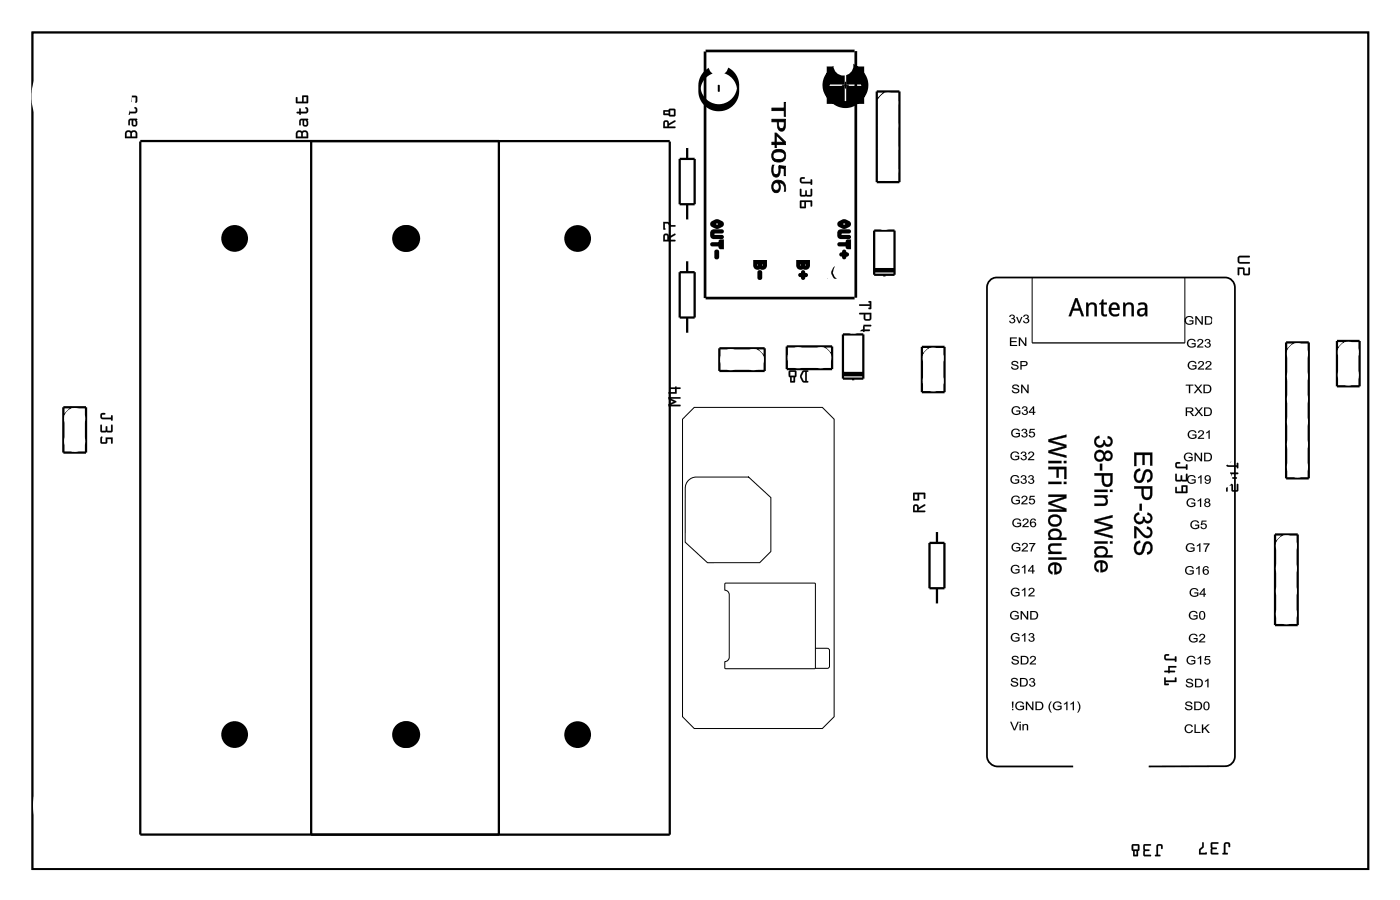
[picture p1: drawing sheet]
<svg xmlns="http://www.w3.org/2000/svg" width="157mm" height="101mm" viewBox="0 0 157 101" stroke-linecap="round" stroke-linejoin="round" font-family="sans-serif">
<path d="M3.6 3.6h149.8v93.8h-149.8zM120.3 85.9h-8.5a1.2 1.2 0 0 1-1.1-1.1v-52.6a1.11 1.11 0 0 1 1.1-1.1h25.6a1.1 1.1 0 0 1 1.1 1.1v52.6a1.11 1.11 0 0 1-1.1 1.1h-8.6" fill="none" stroke="#000" stroke-width=".2"/>
<g fill="#000">
<path d="M80.5 9.5l.2 .1v.6l-.1 .1-.1-.1zM94.4 9.5h.3l.1-.3 .1 .3h.3l-.1 .1h-.2l-.1 .3-.1-.3h-.2z"/>
<path d="M3.6 3.6h149.8v93.8h-149.8zM3.6 3.6v93.8h149.8v-93.8z"/>
<path d="M14.8 14.8h.4v.5h-.4zM14.9 14.8l-.1 .5h.4v-.5zM14.2 14.8h.4v.5h-.4zM14.3 14.8l-.1 .5h.4v-.5zM14.1 14.7l-.1 .3v.5h1.4v-.5a.37 .37 0 0 0-.4-.4l-.3 .1-.3-.1zM14.1 14.7a.44 .44 0 0 1 .6 0 .4 .4 0 0 1 .4-.1 .4 .4 0 0 1 .3 .4v.5h-1.4v-.5zM15 13.5h.1l.1 .2v.3h-.3zM15 13.5l-.1 .4 .2 .1 .1-.1v-.2l-.1-.2zM14.5 13.4l-.1 .2v.4h.2v-.5h.2v.4v.2l.3 .1 .2-.1 .1-.2-.1-.4 .1-.2h-.8zM14.5 13.4l.1-.1h.7l.1 .6a.33 .33 0 0 1-.3 .3 .33 .33 0 0 1-.3-.3v-.4h-.2l-.1 .5h-.1zM14.4 12.2v.3h-.2l-.1 .1 .1 .1h.2l.1 .2 .1-.2h.5l.3-.2v-.3l-.2-.2-.1 .1 .1 .2v.2h-.6v-.3zM14.4 12.2h.2v.3h.5l.1-.1v-.2a.14 .14 0 0 1-.1-.1 .14 .14 0 0 1 .1-.1 .14 .14 0 0 1 .1 .1l.1 .1a.4 .4 0 0 1-.3 .5h-.5l-.1 .2-.1-.2h-.3v-.2h.3zM14 10.8v.6h.8v-.5h.4v.5l.1 .1 .1-.1v-.5l-.1-.2-.6 .1-.1 .5h-.4v-.5zM14 10.7l.2 .1v.5h.4l.1-.5 .6-.1 .1 .2v.5l-.1 .1h-.1v-.6h-.4v.5h-.8z"/>
<path d="M14.8 14.8h.4v.5h-.4zM14.2 14.8h.4v.5h-.4zM14.1 14.7l-.1 .2v.6h1.4v-.5a.4 .4 0 0 0-.3-.4 .4 .4 0 0 0-.4 .1 .43 .43 0 0 0-.6 0zM15 13.5h.1l.1 .2v.3h-.3zM14.5 13.4l-.1 .6h.2v-.5h.2v.4a.32 .32 0 0 0 .3 .3 .32 .32 0 0 0 .3-.3l-.1-.6h-.7zM14.4 12.2v.3h-.3v.2h.3l.1 .2 .1-.2h.5a.37 .37 0 0 0 .3-.3 .37 .37 0 0 0-.2-.4 .11 .11 0 0 0-.1 .1 .11 .11 0 0 0 .1 .1v.3h-.6v-.3zM14 10.8v.6h.8v-.5h.4v.6h.1l.1-.1v-.5l-.1-.2-.6 .1-.1 .5h-.4v-.5z"/>
<path d="M34 14.8h.3l.1 .5h-.5zM34 14.9v.4h.4l-.1-.4zM33.4 14.8h.3l.1 .5h-.5zM33.4 14.9v.4h.4l-.1-.4zM33.3 14.7l-.1 .3v.5h1.3v-.5a.37 .37 0 0 0-.3-.4l-.3 .2-.3-.2zM33.3 14.7a.44 .44 0 0 1 .6 0 .4 .4 0 0 1 .4-.1 .4 .4 0 0 1 .3 .4l-.1 .5h-1.3v-.5zM34.1 13.5h.2l.1 .2-.1 .3h-.2zM34.1 13.5v.4l.2 .1 .1-.1v-.2l-.1-.2zM33.6 13.4v.2v.4h.1v-.5h.3l-.1 .4 .1 .2 .3 .1 .2-.1 .1-.2-.1-.4v-.2h-.7zM33.6 13.4l.2-.1h.7l.1 .6a.33 .33 0 0 1-.4 .3 .33 .33 0 0 1-.3-.3v-.4h-.2v.5h-.1zM33.6 12.2v.3h-.3v.1v.1h.3v.2l.1-.2h.6l.2-.2v-.3l-.2-.2-.1 .1 .2 .2-.1 .2h-.6v-.3zM33.6 12.2h.1v.3h.6l.1-.1v-.2a.14 .14 0 0 1-.2-.1 .14 .14 0 0 1 .2-.1 .14 .14 0 0 1 .1 .1v.1a.4 .4 0 0 1-.2 .5h-.6l-.1 .2v-.2h-.3v-.2h.3zM34 10.9h.4v.5h-.4zM34.1 10.9v.5h.3v-.5zM33.2 10.9v.6l.1 .1h1.2l.1-.1v-.7l-.1-.1h-.6v.7h-.6l.1-.4zM33.2 10.9h.2v.5h.5v-.7h.6l.1 .8-1.4 .1z"/>
<path d="M34 14.8h.3l.1 .5h-.4zM33.4 14.8h.3l.1 .5h-.4zM33.3 14.7l-.1 .2v.6h1.3l.1-.5a.4 .4 0 0 0-.3-.4 .4 .4 0 0 0-.4 .1 .43 .43 0 0 0-.6 0zM34.1 13.5h.2l.1 .2-.1 .3h-.2zM33.6 13.4v.6h.1l.1-.5h.1v.4a.32 .32 0 0 0 .3 .3 .32 .32 0 0 0 .4-.3l-.1-.6h-.7zM33.6 12.2v.3h-.3v.2h.3v.2l.1-.2h.6a.37 .37 0 0 0 .3-.3 .37 .37 0 0 0-.2-.4 .11 .11 0 0 0-.2 .1 .11 .11 0 0 0 .2 .1l-.1 .3h-.6v-.3zM34.1 10.9h.3v.5h-.3zM33.2 10.9v.7l1.3-.1v-.8h-.6v.7h-.5l-.1-.5z"/>
<path d="M74.6 13.7h.2v.5h-.3zM74.6 13.7v.5h.2v-.4l-.1-.1zM74.5 13.6l-.1 .2v.6l1.3-.1v-.1h-.7v-.1l.7-.4v-.2l-.7 .4v-.2l-.2-.2zM74.4 13.6l.2-.1a.3 .3 0 0 1 .4 .4l.7-.4v.1l-.7 .5v.1h.7l.1 .1-1.4 .1v-.6zM75.1 12.4h.5v.5h-.5zM75.2 12.4v.5h.4v-.5zM74.5 12.5h.5v.2h-.5zM74.6 12.5v.2h.4v-.2zM74.4 12.4v.4l.1 .1h.5l.2 .2h.4l.1-.2 .1-.5-.2-.2h-.4l-.2 .2zM74.4 12.4l.6-.1 .2-.1h.4l.2 .2-.1 .6-.1 .1h-.4l-.2-.2h-.6z"/>
<path d="M74.6 13.7h.2v.5h-.2zM74.5 13.6l-.1 .2v.6l1.3-.1v-.1h-.7v-.1l.7-.5v-.1l-.7 .4a.32 .32 0 0 0-.2-.4 .32 .32 0 0 0-.3 .1zM75.2 12.4h.4v.5h-.4zM74.6 12.5h.4v.2h-.4zM74.4 12.4v.5h.6l.2 .2h.4l.1-.1 .1-.6-.2-.2h-.4l-.2 .1z"/>
<path d="M79 8a2.29 2.29 0 0 1 2.5-.5 2.29 2.29 0 0 1 1.4 2.1v.6a2.29 2.29 0 0 1-2.3 2.3 2.29 2.29 0 0 1-2.3-2.3v-.6a2.25 2.25 0 0 1 .7-1.6zM79.2 8.7a2.1 2.1 0 0 0-.7 1.5v-.6a2.1 2.1 0 0 0 2.1 2.1 2.1 2.1 0 0 0 2.1-2.1v.6a2.1 2.1 0 0 0-2.1-2.1 2.1 2.1 0 0 0-1.4 .6z"/>
<path d="M86.5 12.1h1.4v-.7h.2v1.7h-.2v-.7h-1.4zM86.5 12.1v.3h1.5l-.1 .6h.2v-1.5h-.2l.1 .7zM86.5 13.3h1.6v.6a.61 .61 0 0 1-.6 .8 .84 .84 0 0 1-.4-1h-.6zM86.5 13.4v.3l.7-.1a.93 .93 0 0 0 .4 1.1 .44 .44 0 0 0 .5-.6v-.7zM87.3 13.7a.51 .51 0 0 0 .3 .7l.2-.1 .1-.6zM87.3 13.6l.7 .1a.65 .65 0 0 1-.4 .8 .63 .63 0 0 1-.3-.9zM86.9 14.9h.2l1 1v.4l-1-.1v.4h-.2v-.4l-.4 .1v-.4h.4zM86.9 14.9v1.1l-.4-.1v.3h.4v.3h.2l-.1-.3h1.1v-.3l-1-1zM87.1 15.2v.7h.8v.1zM87 15.1l.9 .8v.1h-.9zM86.7 16.9a.85 .85 0 0 1 1-.1 .85 .85 0 0 1 .4 .8 .86 .86 0 0 1-.8 .6 .86 .86 0 0 1-.8-.6v-.3zM86.8 17a.7 .7 0 0 0-.1 .8 .7 .7 0 0 0 .8 .3 .68 .68 0 0 0 .6-.8 .68 .68 0 0 0-1-.5zM86.8 17.2a.42 .42 0 0 0 0 .5 .42 .42 0 0 0 .5 .1 .42 .42 0 0 0 .6-.3 .42 .42 0 0 0-.6-.4zM86.8 17.1a.84 .84 0 0 1 1.2 .2 .56 .56 0 0 1-.2 .6 .56 .56 0 0 1-.6 0 .48 .48 0 0 1-.5-.2 .48 .48 0 0 1 .1-.6zM86.6 18.5h.3a.88 .88 0 0 0 0 1 .47 .47 0 0 0 .4-.6v-.4l.8 .1v1.1h-.2v-.8h-.4v-.1v.1a.7 .7 0 0 1-.6 1 1.12 1.12 0 0 1-.4-1.3zM86.6 18.5v.4a.65 .65 0 0 0 .5 .9 .96 .96 0 0 0 .3-1h.5v.9h.2v-1.1h-.7v.3a.54 .54 0 0 1-.5 .7 .94 .94 0 0 1-.1-1.1v.1zM86.7 20.4a.93 .93 0 0 1 1.1 0 .93 .93 0 0 1 .3 1.1h-.2a.69 .69 0 0 0-.6-1h.1a.73 .73 0 0 1-.4 1.2 .77 .77 0 0 1-.3-1.3zM86.7 20.4a.64 .64 0 0 0-.1 .7 .64 .64 0 0 0 .5 .4 .76 .76 0 0 0 .2-1.1 .68 .68 0 0 1 .6 1h.2a.86 .86 0 0 0-.3-1 .86 .86 0 0 0-1.1 0zM86.8 20.6a.34 .34 0 0 0 0 .6 .34 .34 0 0 0 .5-.1v-.2a.3 .3 0 0 0-.1-.3 .3 .3 0 0 0-.4 0zM86.8 20.6a.36 .36 0 0 1 .5-.1 .36 .36 0 0 1 .1 .4 .39 .39 0 0 1-.5 .5 .39 .39 0 0 1-.2-.6z"/>
<path d="M86.5 12.1h1.4v-.6h.2v1.5h-.2v-.6h-1.4zM86.5 13.4h1.6v.5a.57 .57 0 0 1-.6 .8 .85 .85 0 0 1-.4-1h-.6zM87.3 13.7a.56 .56 0 0 0 .3 .7h.2a.8 .8 0 0 0 .1-.7zM86.9 14.9h.2l1 1v.3h-1v.3h-.2v-.3h-.4v-.3h.4zM87.1 15.2v.7l.8 .1zM86.7 16.9a.81 .81 0 0 1 1-.1 .81 .81 0 0 1 .4 .8 .83 .83 0 0 1-.8 .6 .83 .83 0 0 1-.8-.6v-.3zM86.8 17.2a.46 .46 0 0 0 0 .5 .46 .46 0 0 0 .5 .2 .46 .46 0 0 0 .7-.4 .46 .46 0 0 0-.7-.5zM86.6 18.5h.2l-.1 .5a.36 .36 0 0 0 .1 .5 .36 .36 0 0 0 .5-.1l.1-.8h.7v1.1h-.2v-.8l-.4-.1v.2a.65 .65 0 0 1-.6 .8 1.07 1.07 0 0 1-.3-1.2zM86.7 20.4a.9 .9 0 0 1 1.1 0 .9 .9 0 0 1 .3 1h-.2a.65 .65 0 0 0-.6-.9 .68 .68 0 0 1-.3 1.1 .72 .72 0 0 1-.3-1.2zM86.8 20.6a.39 .39 0 0 0-.1 .6 .39 .39 0 0 0 .6 0v-.1a.38 .38 0 0 0 0-.4 .38 .38 0 0 0-.4-.2z"/>
<path d="M89.8 19.9l-.1 .4 .2 .2 1 .1v.1h.1v-.6l-.1 .1v.2h-1v-.3l.3-.1a.09 .09 0 0 0 .1 0 .09 .09 0 0 0-.1-.1zM89.7 21.2v.7l.1 .1h.6h.5l.2-.1-.1-.7h-.1v.7l-.4-.1v-.4l-.1-.1-.1 .1v.4l-.4 .1v-.7zM89.9 22.6h.3v.6h-.3zM89.7 22.5v.8h.6l.1-.7h.5v.5h.2l-.1-.6z"/>
<path d="M89.8 19.9l-.1 .4 .2 .2 1 .1v.1h.2l-.1-.6-.1 .1v.2h-.9l-.1-.1v-.2l.4-.2h-.1zM89.7 19.9l.3-.1 .3 .1-.1 .1-.3 .1v.2l.1 .1h.9v-.3l.2 .1-.1 .5h-.1v-.1h-.9a.33 .33 0 0 1-.3-.5zM89.7 21.2v.7l.1 .1h.6h.5l.1-.1v-.7h-.1v.7l-.4-.1v-.4l-.1-.1-.1 .1v.4l-.4 .1v-.7zM89.7 21.2h.2v.7l.4-.1v-.4l.1-.1 .1 .1v.4l.4 .1v-.7h.1l.1 .7-.2 .1h-.5h-.1h-.5l-.1-.1zM89.9 22.6h.3v.6h-.3zM89.9 22.6v.6h.3v-.6zM89.7 22.5v.8h.1h.5l.1-.7h.5v.5l.1 .1 .1-.1v-.5l-.1-.1zM89.7 22.5h1.3l.1 .6-.1 .1-.1-.1v-.5h-.5v.7h-.7z"/>
<path d="M92.9 7.9a2.32 2.32 0 0 1 1.8-.6v2.2h-2.2a2.27 2.27 0 0 1 2.3-2.5 2.27 2.27 0 0 1 2.3 2.5h-2.2v-2.2a2.27 2.27 0 0 1 2.5 2.2 2.27 2.27 0 0 1-2.5 2.3v-2.2h2.2a2.27 2.27 0 0 1-2.3 2.5 2.27 2.27 0 0 1-2.3-2.5h2.2v2.2a2.26 2.26 0 0 1-2.3-1.3 2.26 2.26 0 0 1 .5-2.6zM92.7 7.5h2.4a2.1 2.1 0 0 0-2.1 2 2.1 2.1 0 0 0 2.1 2.1h-2.4v-2.4a2.1 2.1 0 0 0 2.1 2.1 2.1 2.1 0 0 0 2.1-2.1v2.4h-2.4a2.1 2.1 0 0 0 2.1-2.1 2.1 2.1 0 0 0-2.1-2h2.4v2.4a2.1 2.1 0 0 0-2.1-2.1 2.1 2.1 0 0 0-2.1 2.1z"/>
<path d="M74.6 26.4h.2v.5h-.3zM74.6 26.4v.5h.2v-.4l-.1-.1zM74.5 26.3l-.1 .2v.6l1.3-.1v-.1h-.7v-.1l.7-.4v-.2l-.7 .4v-.2l-.2-.2zM74.4 26.3l.2-.1a.3 .3 0 0 1 .4 .4l.7-.4v.1l-.7 .5v.1h.7l.1 .1-1.4 .1v-.6zM74.4 24.9v.8l.1 .1 .1-.1-.1-.1v-.5h.4l.3 .3h.5l.1-.1-.1-.1h-.5l-.3-.3zM74.4 24.9h.6l.3 .3h.4l.1 .2h-.6l-.3-.3h-.3v.5v.1l-.2 .1z"/>
<path d="M74.6 26.4h.2v.5h-.2zM74.5 26.3l-.1 .2v.6l1.3-.1v-.1h-.7v-.1l.7-.5v-.1l-.7 .4a.32 .32 0 0 0-.2-.4 .32 .32 0 0 0-.3 .1zM74.4 24.9v.8l.1 .1a.1 .1 0 0 0 .1-.1 .1 .1 0 0 0 0-.1v-.5h.3l.3 .3h.5v-.1l-.4-.1-.3-.3z"/>
<path d="M79.9 25l.5-.3 .5 .2a.21 .21 0 0 1 0 .4l-.6 .2-.4-.2-.1-.2zM80 25.1l.4 .3 .5-.3-.5-.2zM79.9 25.9h.1h1v.1h-.1h-.9l-.1 .4 .1 .1h.9l.1 .1h-1.1l-.1-.2zM79.8 27.3h1.1v-.1l-.2-.2h.3v.8l-.3-.1 .2-.1v-.1h-1zM80.3 28.2h.2v.6l-.1 .1-.1-.1z"/>
<path d="M79.8 24.8l.4-.2v.2v-.2h.2l.6 .2a.37 .37 0 0 1 .2 .3 .37 .37 0 0 1-.2 .3l-.6 .3-.6-.3a.36 .36 0 0 1 0-.6zM79.9 24.9l.1 .2-.1 .2 .1-.1 .3 .1-.1 .2 .1-.2h.2l.1 .2-.1-.2 .3-.1 .1 .1-.1-.1 .1-.3-.1 .2-.3-.2 .1-.1-.1 .1h-.1l-.4 .2zM80 25l.4 .2-.1 .1 .1-.1 .1 .1-.1-.1 .4-.2-.1 .1 .1 .1v-.1v.1l-.4-.2 .1-.1-.1 .1-.1-.1 .1 .1-.4 .2 .1-.1-.1-.1v.2zM79.9 25l.1 .1-.1-.2 .5-.2 .5 .2-.1 .2 .1-.2a.2 .2 0 0 1 .1 .2 .2 .2 0 0 1-.1 .2l-.1-.1 .1 .1-.4 .2h-.2l-.5-.3zM79.7 25.8l.3-.1h.9a.24 .24 0 0 1 .3 .2 .24 .24 0 0 1-.3 .3h-.9l.1-.1v.3l-.1-.1h.9a.24 .24 0 0 1 .3 .3 .24 .24 0 0 1-.3 .2h-.9a.58 .58 0 0 1-.3-1zM79.9 25.9h.1h.9v.1h-.9l-.1 .1 .1 .4h.9v.1h-.9h-.1l-.1-.2zM79.7 27.2h1.2v.1h-.2v-.1h.2v.1a.24 .24 0 0 1-.3-.2 .24 .24 0 0 1 .2-.3h.4v1.1h-.4a.24 .24 0 0 1-.2-.2 .24 .24 0 0 1 .3-.2v.1h-.2v-.1h.2v.1h-1l-.2-.1zM79.9 27.3h1.1v.5h-.2l.1-.1-.1-.1h.2v.2h-.1v-.8h.1v.2h-.2l.1-.1-.1-.1h.2v.5h-1.1v-.1zM80.2 28h.2l.2 .1v.7a.27 .27 0 0 1-.2 .3 .27 .27 0 0 1-.3-.3zM80.3 28.2l.1 .1h-.1l.1-.1v.6h-.1h.1h-.1z"/>
<path d="M84.6 29.3h1.2v.5a.35 .35 0 0 1-.2 .3 .35 .35 0 0 1-.4-.1l-.3 .1a.32 .32 0 0 1-.3-.3zM84.8 29.5v.3a.19 .19 0 0 0 .2 .1 .19 .19 0 0 0 .2-.1v-.3zM85.3 29.5v.3a.19 .19 0 0 0 .2 .1 .19 .19 0 0 0 .2-.1v-.3zM85.1 30.5h.2v.6l-.1 .1-.1-.1z"/>
<path d="M84.5 29.1h1.5a.98 .98 0 0 1-.3 1.1 .54 .54 0 0 1-.6-.1l.1-.1 .1 .1a.51 .51 0 0 1-.5 .1 .51 .51 0 0 1-.3-.4zM84.6 29.3h.2v.5l.1 .1 .3-.2 .2 .2h.2l.1-.1v-.5h.1v.2h-1.2zM84.8 29.5h.1v.3h.1v-.3h.2v.1h-.4zM84.6 29.3h.7v.5a.35 .35 0 0 1-.3 .3 .35 .35 0 0 1-.4-.3zM85.3 29.5h.2v.3v-.3h.2v.1h-.4zM85.2 29.3h.6v.5a.35 .35 0 0 1-.3 .3 .35 .35 0 0 1-.3-.3zM85 30.4l.2-.1 .2 .1 .1 .7a.27 .27 0 0 1-.3 .3 .27 .27 0 0 1-.3-.3zM85.2 30.5v.1v-.1v.6z"/>
<path d="M89.4 29.3h1.3v.5a.35 .35 0 0 1-.3 .3 .35 .35 0 0 1-.3-.1l-.3 .1a.32 .32 0 0 1-.4-.3zM89.6 29.5v.3a.19 .19 0 0 0 .2 .1 .19 .19 0 0 0 .2-.1v-.3zM90.1 29.5v.3a.19 .19 0 0 0 .2 .1 .19 .19 0 0 0 .2-.1v-.3zM90 30.5h.1v.3h.3l-.3 .1v.3l-.1-.3-.3-.1h.3z"/>
<path d="M89.3 29.1h1.5a.98 .98 0 0 1-.3 1.1 .54 .54 0 0 1-.6-.1l.2-.1 .1 .1a.51 .51 0 0 1-.6 .1 .51 .51 0 0 1-.3-.4zM89.4 29.3h.2v.5l.2 .1 .3-.2 .1 .2h.2l.1-.1v-.5h.2v.2h-1.3zM89.6 29.5h.2v.3v-.3h.2v.1h-.4zM89.4 29.3h.7v.5a.35 .35 0 0 1-.3 .3 .35 .35 0 0 1-.4-.3zM90.1 29.5h.2v.3h.1v-.3h.1v.1h-.4zM90 29.3h.7v.5a.35 .35 0 0 1-.4 .3 .35 .35 0 0 1-.3-.3zM89.9 30.4l.2-.1 .2 .1v.4h-.2v-.2h.3a.24 .24 0 0 1 .2 .2 .24 .24 0 0 1-.2 .3h-.3v-.2h.2v.2a.24 .24 0 0 1-.2 .3 .24 .24 0 0 1-.3-.3v-.2h.2v.2h-.3a.24 .24 0 0 1-.2-.3 .24 .24 0 0 1 .2-.2h.3v.2h-.2zM90 30.5l.1 .1v-.1v.4h-.4l.1-.1h-.1h.4v.3h-.1v-.3h.4h-.1l.1 .1h-.4z"/>
<path d="M93.6 30.1h.2v1l-.2-.1-.2-.4zM93.5 30l-.3 .5 .1 .2 .2 .5h.6a.1 .1 0 0 0 0-.1 .1 .1 0 0 0-.1 0v-1a.1 .1 0 0 0 .1-.1 .1 .1 0 0 0 0-.1zM92 29.9l-.1 1.3h.9v-.6h-.7v-.5l.5-.1v-.1zM92.1 30.7h.5v.4h-.5z"/>
<path d="M93.6 30.1l.2-.1v1.1l-.2-.1-.2-.4zM93.6 30.1l-.2 .5 .2 .4 .2 .1v-1zM93.5 30l-.3 .5 .1 .2 .2 .5h.6l-.1-.1v-1.1h.1v-.1h-.4zM93.5 30l.2-.1h.4v.1l-.1 .1v1h.1v.1h-.6l-.3-.5v-.2zM92 29.9l-.1 1.3h.9v-.6h-.7v-.6h.5v-.1zM92 29.9h.6v.2h-.5v.5h.7v.6h-.9zM92.1 30.7h.5v.4h-.5zM92.1 30.7v.4h.5v-.4z"/>
<path d="M94.1 25l.6-.3 .5 .2a.21 .21 0 0 1 0 .4l-.6 .2-.5-.2-.1-.2zM94.2 25.1l.5 .3 .4-.3-.4-.2zM94.1 25.9h.2h.9l.1 .1h-.1h-.9l-.1 .4 .1 .1h.9l.1 .1h-1.1l-.2-.2zM94.1 27.3h1v-.1l-.1-.2h.3v.8l-.3-.1 .1-.1v-.1h-1zM94.6 28.2h.1v.2l.4 .1-.4 .1v.3l-.1-.3-.3-.1 .3-.1z"/>
<path d="M94 24.8l.4-.2 .1 .2-.1-.2h.3l.5 .2a.37 .37 0 0 1 .2 .3 .37 .37 0 0 1-.2 .3l-.5 .3-.6-.3a.36 .36 0 0 1-.1-.6zM94.2 24.9v.2v.2v-.1l.4 .1-.1 .2 .1-.2h.2v.2v-.2l.3-.1 .1 .1-.1-.1 .1-.3-.1 .2-.3-.2v-.1v.1h-.2l-.4 .2zM94.3 25l.3 .2v.1v-.1l.1 .1v-.1l.3-.2v.1v.1l.1-.1-.1 .1-.3-.2v-.1v.1l-.1-.1v.1l-.3 .2 .1-.1-.1-.1-.1 .2zM94.1 25l.1 .1v-.2l.5-.2 .5 .2-.1 .2 .1-.2a.2 .2 0 0 1 .1 .2 .2 .2 0 0 1-.2 .2v-.1l.1 .1-.5 .2h-.2l-.4-.3zM94 25.8l.3-.1h.9a.24 .24 0 0 1 .2 .2 .24 .24 0 0 1-.2 .3h-.9l.1-.1v.3l-.1-.1h.9a.24 .24 0 0 1 .2 .3 .24 .24 0 0 1-.2 .2h-.9a.58 .58 0 0 1-.3-1zM94.1 25.9h.2h.9h-.1l.1 .1h-.9l-.1 .1 .1 .4h.9l-.1 .1h.1h-.9h-.2l-.1-.2zM94 27.2h1.1v.1h-.1v-.1h.1v.1a.24 .24 0 0 1-.3-.2 .24 .24 0 0 1 .3-.3h.3v1.1h-.3a.24 .24 0 0 1-.3-.2 .24 .24 0 0 1 .3-.2v.1h-.1v-.1h.1v.1h-1l-.2-.1zM94.1 27.3h1.2v.5h-.2v-.1v-.1h.2v.2h-.2v-.8h.2v.2h-.2v-.1v-.1h.2v.5h-1.2l.1-.1zM94.5 28h.2l.2 .1v.3h-.2v-.1h.3a.24 .24 0 0 1 .2 .2 .24 .24 0 0 1-.2 .3h-.3v-.2h.2v.2a.24 .24 0 0 1-.2 .3 .24 .24 0 0 1-.3-.3v-.2h.2v.2h-.3a.24 .24 0 0 1-.2-.3 .24 .24 0 0 1 .2-.2h.3v.1h-.2zM94.6 28.2l.1 .1v-.1v.4h-.4l.1-.1-.1-.1h.4v.4h-.1v-.4h.4l-.1 .1 .1 .1h-.4z"/>
<path d="M96.4 34.1v.2h1.1v.2h-.1v.1h.3l-.1-.8h-.2v.1h.1v.2zM97 35.2h.5v.5h-.4zM96.4 35.1v.1h.5v.6l.1 .1h.5l.2-.1v-.7zM96.8 36.4v.5h-.4v.2h.4l.1 .1 .1-.1h.5v-.2h-.5v-.3h.6l.1-.2z"/>
<path d="M96.4 34.1v.2h1.1v.2l-.1 .1 .2 .1 .1-.1v-.8l-.1-.1-.2 .1 .1 .1v.2zM96.3 34.1h1.2v-.2a.11 .11 0 0 1-.1 0 .11 .11 0 0 1 .1-.2l.2 .1v.8v.1l-.3-.1a.1 .1 0 0 1 0-.1 .1 .1 0 0 1 .1 0v-.2h-1.1l-.1-.1zM97 35.2h.5v.6h-.5zM97 35.2l.1 .5h.4v-.5zM96.4 35.1v.1h.5v.5l.1 .2h.4l.3-.1v-.7zM96.3 35.1h1.4v.7l-.2 .1h-.5l-.1-.1v-.6l-.5 .1zM96.8 36.4v.5h-.4v.2h.4l.1 .1v-.1h.6v-.2h-.6v-.3h.7l.1-.2zM96.8 36.4l.9 .1-.1 .1h-.6v.3h.5l.1 .1-.1 .1h-.5a.09 .09 0 0 1-.1 .1 .09 .09 0 0 1-.1-.1h-.4l-.1-.1 .1-.1h.4z"/>
<path d="M113.3 35.3a.28 .28 0 0 1 .4 0 .28 .28 0 0 1 0 .4 .28 .28 0 0 1 .2 .4 .28 .28 0 0 1-.4 .1l-.3-.1-.1-.1h.2a.21 .21 0 0 0 .2 .2 .21 .21 0 0 0 .2-.3 .21 .21 0 0 0-.3-.1v-.1a.18 .18 0 0 0 .3-.2 .18 .18 0 0 0-.2-.2 .18 .18 0 0 0-.2 .2h-.1zM113.3 35.3l-.1 .2h.1a.18 .18 0 0 1 .2-.2 .18 .18 0 0 1 .2 .2 .18 .18 0 0 1-.3 .2v.1a.21 .21 0 0 1 .3 .1 .21 .21 0 0 1-.2 .3 .21 .21 0 0 1-.2-.2h-.1a.32 .32 0 0 0 .4 .2 .32 .32 0 0 0 .1-.5h-.1a.25 .25 0 0 0 .1-.4 .25 .25 0 0 0-.3 0zM113.9 35.5h.2l.2 .6 .2-.6h.2l-.3 .7h-.2zM113.9 35.5l.3 .7h.2l.3-.7h-.2l-.2 .6-.2-.6zM114.8 35.3a.28 .28 0 0 1 .5 0 .28 .28 0 0 1-.1 .4 .28 .28 0 0 1 .2 .4 .28 .28 0 0 1-.3 .1l-.4-.1v-.1h.2a.21 .21 0 0 0 .2 .2 .21 .21 0 0 0 .2-.3 .21 .21 0 0 0-.3-.1v-.1a.18 .18 0 0 0 .2-.2 .18 .18 0 0 0-.2-.2 .18 .18 0 0 0-.1 .2h-.2zM114.8 35.3l-.1 .2h.2a.18 .18 0 0 1 .1-.2 .18 .18 0 0 1 .2 .2 .18 .18 0 0 1-.2 .2v.1a.21 .21 0 0 1 .3 .1 .21 .21 0 0 1-.2 .3 .21 .21 0 0 1-.3-.2h-.1a.32 .32 0 0 0 .5 .2 .32 .32 0 0 0 .1-.5h-.1a.25 .25 0 0 0 .1-.4 .25 .25 0 0 0-.4 0z"/>
<path d="M113.3 35.3a.27 .27 0 0 1 .4 0 .27 .27 0 0 1 0 .4 .3 .3 0 0 1 .1 .4 .3 .3 0 0 1-.4 .1l-.2-.2h.1a.21 .21 0 0 0 .2 .2 .21 .21 0 0 0 .2-.3 .21 .21 0 0 0-.3-.1v-.1a.18 .18 0 0 0 .3-.2 .18 .18 0 0 0-.2-.2 .18 .18 0 0 0-.2 .2h-.1zM113.9 35.5h.2l.2 .6 .2-.6h.2l-.3 .7h-.2zM114.8 35.3a.27 .27 0 0 1 .5 0 .27 .27 0 0 1-.1 .4 .3 .3 0 0 1 .2 .4 .3 .3 0 0 1-.5 .1l-.2-.2h.1a.21 .21 0 0 0 .3 .2 .21 .21 0 0 0 .2-.3 .21 .21 0 0 0-.3-.1v-.1a.18 .18 0 0 0 .2-.2 .18 .18 0 0 0-.2-.2 .18 .18 0 0 0-.1 .2h-.2z"/>
<path d="M113.2 37.8h.8v.1h-.6v.3h.6v.2l-.6-.1v.4h.7v.1h-.9zM113.3 37.8v1h.7v-.1h-.6v-.4h.6v-.1h-.6v-.3h.6v-.1zM114.2 37.8h.2l.5 .8v-.8h.2v1h-.2l-.5-.8v.8h-.2zM114.2 37.8v1h.2v-.8l.5 .8h.2v-1h-.2l.1 .8-.6-.8z"/>
<path d="M113.3 37.8h.7v.1h-.6v.3h.6v.1h-.6v.4h.6v.1h-.7zM114.2 37.8h.2l.5 .8v-.8h.2v1h-.2l-.5-.8v.8h-.2z"/>
<path d="M120.6 33.4h.2l.8 2.1h-.3l-.2-.7h-.8l-.2 .7h-.3zM120.6 33.4l-.8 2h.3l.2-.6h.8l.2 .6h.3l-.8-2zM120.7 33.7l-.3 .9h.6zM120.7 33.7l.3 .9h-.6zM121.8 33.9h.2v.2l.1-.1a.53 .53 0 0 1 .6-.1 .53 .53 0 0 1 .3 .6v1h-.3v-1a.35 .35 0 0 0-.4-.3 .35 .35 0 0 0-.2 .5v.8h-.3zM121.8 33.9v1.5h.2v-.7a.38 .38 0 0 1 .3-.6 .38 .38 0 0 1 .5 .4l-.1 .9h.3v-.9a.5 .5 0 0 0-.4-.6 .5 .5 0 0 0-.6 .3v-.3zM123.6 33.6h.1v.3h.4v.2h-.4v.9a.25 .25 0 0 0 .4 .2v.2a.45 .45 0 0 1-.6-.4v-.9h-.2v-.1l.2-.1zM123.6 33.6l-.1 .3-.2 .1v.1h.2v.9a.45 .45 0 0 0 .6 .4v-.2l-.1 .1a.24 .24 0 0 1-.3-.3v-.9h.4v-.2h-.4v-.3zM124.5 34.1a.63 .63 0 0 1 .8-.1 .63 .63 0 0 1 .2 .8l-.9-.1a.53 .53 0 0 0 .8 .5l.1-.1v.3a.8 .8 0 0 1-1-.2 .8 .8 0 0 1-.1-1zM124.5 34.1a.78 .78 0 0 0-.1 .9 .78 .78 0 0 0 .8 .4h.3v-.3l-.2 .1a.51 .51 0 0 1-.7-.5h.9a.6 .6 0 0 0-.2-.7 .6 .6 0 0 0-.8 .1zM124.7 34.2l-.1 .3h.7a.32 .32 0 0 0-.2-.3 .32 .32 0 0 0-.4 0zM124.7 34.2a.34 .34 0 0 1 .4-.1 .34 .34 0 0 1 .2 .4h-.7zM125.9 33.9h.3v.2l.1-.1a.53 .53 0 0 1 .6-.1 .53 .53 0 0 1 .3 .6v1h-.3v-1a.35 .35 0 0 0-.5-.3 .35 .35 0 0 0-.2 .5v.8h-.3zM125.9 33.9v1.5h.3v-.7a.38 .38 0 0 1 .2-.6 .38 .38 0 0 1 .5 .4v.9h.2v-.9a.5 .5 0 0 0-.3-.6 .5 .5 0 0 0-.6 .3l-.1-.3zM127.6 34a.64 .64 0 0 1 1.1 .4v1.1h-.2l-.1-.3a.48 .48 0 0 1-.8 .1 .48 .48 0 0 1 .3-.8h.5a.35 .35 0 0 0-.2-.4 .35 .35 0 0 0-.4 .1h-.1zM127.6 34l.1 .2a.41 .41 0 0 1 .5-.1 .41 .41 0 0 1 .2 .4 .64 .64 0 0 0-.9 .6 .51 .51 0 0 0 .9 .1l.1 .2h.1v-1a.59 .59 0 0 0-.4-.5 .59 .59 0 0 0-.6 .1zM127.8 34.9a.3 .3 0 0 0 .3 .4 .3 .3 0 0 0 .3-.5v-.1zM127.8 34.8l.6-.1a.4 .4 0 0 1-.1 .5 .4 .4 0 0 1-.5-.1z"/>
<path d="M120.6 33.4h.2l.8 2h-.3l-.2-.6h-.8l-.2 .6h-.3zM120.7 33.7l-.3 .9h.6zM121.8 33.9h.2v.2l.1-.1a.52 .52 0 0 1 .6 0 .52 .52 0 0 1 .3 .5v.9h-.3v-.9a.37 .37 0 0 0-.4-.4 .37 .37 0 0 0-.3 .6v.7h-.2zM123.6 33.6h.1v.3h.4v.2h-.4v.9a.26 .26 0 0 0 .4 .2v.2a.45 .45 0 0 1-.6-.4v-.9h-.2v-.1l.2-.1zM124.5 34.1a.62 .62 0 0 1 .8-.1 .62 .62 0 0 1 .2 .7h-.9a.55 .55 0 0 0 .8 .5l.1 .2a.79 .79 0 0 1-1-.2 .79 .79 0 0 1-.1-1zM124.7 34.2l-.1 .3h.7a.34 .34 0 0 0-.2-.3 .34 .34 0 0 0-.4 0zM125.9 33.9h.2l.1 .2 .1-.1a.52 .52 0 0 1 .6 0 .52 .52 0 0 1 .2 .5v.9h-.2v-.9a.37 .37 0 0 0-.5-.4 .37 .37 0 0 0-.2 .6v.7h-.3zM127.6 34a.6 .6 0 0 1 .6-.1 .6 .6 0 0 1 .4 .5v1h-.1l-.1-.2a.49 .49 0 0 1-.6 .2 .49 .49 0 0 1-.3-.6 .49 .49 0 0 1 .6-.3h.3a.36 .36 0 0 0-.2-.4 .36 .36 0 0 0-.4 .1h-.1zM127.9 34.8a.3 .3 0 0 0 0 .5 .3 .3 0 0 0 .5-.3v-.3z"/>
<path d="M133 35.6a.5 .5 0 0 1 .8 .1h-.1a.37 .37 0 0 0-.7 0 .41 .41 0 0 0 .2 .5 .41 .41 0 0 0 .5 0v-.2h-.3v-.1h.4v.4a.55 .55 0 0 1-.7 0 .55 .55 0 0 1-.1-.7zM133 35.6a.55 .55 0 0 0 0 .7 .55 .55 0 0 0 .8 0v-.4h-.4v.1h.3v.2a.4 .4 0 0 1-.6 .1 .4 .4 0 0 1 0-.6 .4 .4 0 0 1 .6 0h.1a.5 .5 0 0 0-.8-.1zM134 35.4h.2l.5 .8v-.8h.2v1h-.2l-.5-.8v.8h-.2zM134 35.4v1h.2v-.8l.5 .8h.2v-1h-.2v.8l-.5-.8zM135.1 35.4l.7 .1a.54 .54 0 0 1 .1 .8l-.2 .1h-.6zM135.1 35.4v1h.4a.48 .48 0 0 0 .5-.5 .48 .48 0 0 0-.5-.5zM135.2 35.6v.7h.3a.37 .37 0 0 0 .4-.3 .37 .37 0 0 0-.2-.4zM135.2 35.6a.42 .42 0 0 1 .6 .1 .42 .42 0 0 1-.1 .6h-.5z"/>
<path d="M133 35.6a.52 .52 0 0 1 .8 .1h-.1a.39 .39 0 0 0-.6-.1 .39 .39 0 0 0-.1 .5 .39 .39 0 0 0 .6 .2l.1-.1v-.2h-.3v-.1h.4v.4a.55 .55 0 0 1-.7 0 .55 .55 0 0 1-.1-.7zM134 35.4h.2l.5 .8v-.8h.2v1h-.2l-.5-.8v.8h-.2zM135.1 35.4h.4a.48 .48 0 0 1 .5 .5 .48 .48 0 0 1-.5 .5h-.4zM135.2 35.6v.7a.41 .41 0 0 0 .6-.4 .41 .41 0 0 0-.6-.3z"/>
<path d="M133.2 38.1a.5 .5 0 0 1 .9 .2h-.2a.37 .37 0 0 0-.6 0 .41 .41 0 0 0 .1 .5 .41 .41 0 0 0 .5 0v-.2h-.3v-.1h.5v.3a.55 .55 0 0 1-.8 .1 .55 .55 0 0 1-.1-.8zM133.2 38.1a.55 .55 0 0 0 .1 .8 .55 .55 0 0 0 .8-.1v-.3h-.5v.1h.3v.2a.4 .4 0 0 1-.5 0 .4 .4 0 0 1-.1-.6 .4 .4 0 0 1 .6 0l.2 .1a.5 .5 0 0 0-.9-.2zM134.3 38.1a.35 .35 0 0 1 .6 .1 .35 .35 0 0 1-.3 .5l-.2 .1h.5v.2h-.7l.1-.3 .4-.3a.19 .19 0 0 0-.1-.3 .19 .19 0 0 0-.2 .2h-.2zM134.4 38.1l-.2 .2h.2a.2 .2 0 0 1 .2-.2 .2 .2 0 0 1 .1 .3l-.4 .4-.1 .2h.7v-.2h-.5l.2-.1a.34 .34 0 0 0 .3-.5 .34 .34 0 0 0-.5-.1zM135.2 38.1a.28 .28 0 0 1 .4-.1 .28 .28 0 0 1 0 .4 .28 .28 0 0 1 .2 .4 .28 .28 0 0 1-.4 .2l-.3-.2v-.1h.1a.21 .21 0 0 0 .2 .2 .21 .21 0 0 0 .2-.3 .21 .21 0 0 0-.3-.1v-.1a.18 .18 0 0 0 .3-.2 .18 .18 0 0 0-.2-.2 .18 .18 0 0 0-.2 .3l-.1-.1zM135.2 38.1l-.1 .1 .1 .1a.18 .18 0 0 1 .2-.3 .18 .18 0 0 1 .2 .2 .18 .18 0 0 1-.3 .2v.1a.21 .21 0 0 1 .3 .1 .21 .21 0 0 1-.2 .3 .21 .21 0 0 1-.2-.2h-.1a.32 .32 0 0 0 .4 .3 .32 .32 0 0 0 .2-.5l-.1-.1a.25 .25 0 0 0 .1-.3 .25 .25 0 0 0-.4-.1z"/>
<path d="M133.2 38.1a.52 .52 0 0 1 .9 .2h-.2a.39 .39 0 0 0-.5-.1 .39 .39 0 0 0-.1 .5 .39 .39 0 0 0 .5 .1h.1v-.2h-.3v-.1h.5v.3a.55 .55 0 0 1-.8 .1 .55 .55 0 0 1-.1-.8zM134.4 38.1a.34 .34 0 0 1 .5 .1 .34 .34 0 0 1-.3 .5l-.2 .1h.5v.2h-.7l.1-.3 .4-.3a.2 .2 0 0 0-.1-.3 .2 .2 0 0 0-.2 .2h-.2zM135.2 38.1a.27 .27 0 0 1 .4-.1 .27 .27 0 0 1 0 .4 .3 .3 0 0 1 .1 .5 .3 .3 0 0 1-.4 .1l-.2-.3h.1a.21 .21 0 0 0 .2 .2 .21 .21 0 0 0 .2-.3 .21 .21 0 0 0-.3-.1v-.1a.18 .18 0 0 0 .3-.2 .18 .18 0 0 0-.2-.2 .18 .18 0 0 0-.2 .3l-.1-.1z"/>
<path d="M138.9 28.8l-.1 .5 .1 .2h1.3l-.1-.1h-1l-.1-.1v-.4h1.1l.1-.1-.1-.1h-1zM138.8 30v.9l.2-.1v-.6h.4v.5l.1 .1 .5 .1 .1-.2v-.7l-.1 .1v.6h-.4l-.1-.7z"/>
<path d="M138.9 28.8l-.1 .5 .2 .2h1.1v-.1h-1l-.1-.1v-.4h1.1l.1-.1-.1-.1h-1zM138.9 28.7h.2h1l.1 .1-.1 .1h-1.1v.4l.1 .1h1l.1 .1h-1.3l-.1-.2zM138.8 30v.8h.2v-.6h.4v.5l.1 .1 .5 .1 .1-.2v-.7l-.1 .1v.6h-.4l-.1-.7zM138.8 30h.7l.1 .7h.4v-.6l.1-.1 .1 .8-.2 .1h-.5l-.1-.2v-.5h-.4v.6l-.2 .1z"/>
<path d="M11.3 46.4v.3l.1 .3h1.1v.1h.1v-.5h-.1v.2h-1v-.3h.2a.09 .09 0 0 0 .1-.1 .09 .09 0 0 0-.1-.1zM11.3 47.6v.7l.1 .2 .5-.1 .6 .1 .1-.1v-.8l-.1 .1v.6h-.4l-.1-.5h-.1l-.1 .5h-.4v-.6zM11.3 49v.1v.5l.1 .1h.6v-.5h.5v.5h.1v-.7h-.7v.6h-.5l.1-.6z"/>
<path d="M11.3 46.4v.3l.1 .3h1.1v.1h.1v-.5h-.1v.2h-1h-.1v-.3l.4-.1-.1-.1zM11.3 46.4l.2-.1h.3v.2h-.4v.2l.1 .1h1v-.2h.1v.6l-.1-.1v-.1h-1a.33 .33 0 0 1-.3-.4zM11.3 47.6v.7l.1 .2 .5-.1 .6 .1 .1-.1v-.8l-.1 .1v.6h-.4l-.1-.4-.1-.1v.1l-.1 .4h-.4v-.6zM11.3 47.6h.1v.7h.4l.1-.5h.1l.1 .5h.4l-.1-.6 .2-.1v.8l-.1 .1-.6-.1-.1 .1h-.4l-.2-.2zM11.3 49v.6l.1 .1h.6v-.5h.5v.5h.1v-.7h-.7v.6h-.5l.1-.6zM11.3 49h.2l-.1 .6h.5l-.1-.6h.8v.7l-.1 .1v-.1v-.5h-.5v.5h-.6l-.2-.1v-.5z"/>
<path d="M75 44.5v.3l.6 .2-.6 .3v.2h1.3l-.1-.1h-1l.6-.4-.6-.3h1l.1-.1zM75 44.5h1.3v.1l-.1 .1h-1l.7 .3-.7 .4h1h.1v.1h-1.3v-.2l.5-.3-.5-.2zM75.1 43.5l.1 .1h.5v.4h-.7h-.1l.1 .1h.9v-.5h.3l.1-.1-.1-.1h-.3l-.1-.1-.1 .1zM75.1 43.4h.6a.09 .09 0 0 1 .1-.1 .09 .09 0 0 1 .1 .1h.3l.1 .1-.1 .1h-.3l-.1 .5h-.8v-.1h.7v-.4h-.6z"/>
<path d="M75 44.5v.3l.5 .2-.5 .3v.2h1.3l-.1-.1h-1l.6-.4-.6-.3h1l.1-.2zM75.1 43.5v.1h.6v.4h-.7h-.1l.1 .1h.9v-.5h.3l.1-.1-.1-.1h-.3l-.1-.1-.1 .1z"/>
<path d="M90.1 41.7h.2v1h-.2l-.2-.4zM90 41.6l-.3 .5 .1 .3 .2 .4 .6 .1a.1 .1 0 0 0 0-.2 .1 .1 0 0 0-.1 0v-1a.1 .1 0 0 0 .1-.1 .1 .1 0 0 0 0-.1zM88.6 41.7h.5v.4h-.5zM88.8 42.3h.2v.4h-.2zM88.5 41.6l-.1 .5 .2 .2v.5l.5 .1 .1-.6 .1-.2v-.5l-.2-.1z"/>
<path d="M90.1 41.7h.2v1h-.2l-.2-.4zM90.1 41.7l-.2 .5 .2 .5h.2v-1zM90 41.6l-.3 .5 .1 .3 .2 .4 .6 .1v-.1l-.1-.1v-1l.1-.1v-.1h-.4zM90 41.6l.2-.1 .4 .1v.1h-.1v1h.1v.2h-.6l-.3-.5v-.3zM88.6 41.7h.5v.4h-.5zM88.6 41.7v.4h.5v-.4zM88.8 42.3h.2v.4h-.2zM88.8 42.3v.4h.2v-.4zM88.5 41.6l-.1 .5 .2 .2v.5l.1 .1h.4l.1-.1-.1-.5 .2-.2v-.5l-.2-.1zM88.5 41.6l.6-.1 .2 .1v.5l-.1 .2-.1 .6-.5-.1v-.5l-.2-.2z"/>
<path d="M102.6 56.7l.2 .1v.4h-.2zM102.6 56.7v.5h.2v-.4l-.1-.1zM102.5 56.6l-.1 .2v.6h1.3v-.2h-.7v-.1l.7-.4v-.1l-.7 .3v-.2l-.2-.1zM102.5 56.6l.2-.1a.3 .3 0 0 1 .3 .4l.7-.4v.2l-.7 .4v.1h.7l.1 .2h-1.4v-.6zM102.4 55.3v.7l.1 .1h.5l.1-.7h.5v.5h.1l.1-.6-.1-.1zM102.4 55.3l1.3-.1 .1 .7h-.2v-.5h-.5l-.1 .7h-.6zM102.6 55.4h.3v.5h-.3zM102.6 55.4v.5h.3v-.5z"/>
<path d="M102.6 56.7l.2 .1v.4h-.2zM102.5 56.6l-.1 .2v.6h1.4l-.1-.2h-.7v-.1l.7-.4v-.2l-.7 .4a.32 .32 0 0 0-.2-.3 .32 .32 0 0 0-.3 0zM102.4 55.3v.8h.6l.1-.7h.5v.5h.2l-.1-.7zM102.6 55.4h.3v.5h-.3z"/>
<path d="M113.5 40.6a.44 .44 0 0 1 .7 .1l-.1 .1a.25 .25 0 0 0-.3-.2 .25 .25 0 0 0-.2 .2 .54 .54 0 0 1 .6 .4 .47 .47 0 0 1-.4 .3 .47 .47 0 0 1-.4-.4h.1a.28 .28 0 0 0 .3 .2 .28 .28 0 0 0 .3-.2l-.6-.2-.1-.2zM113.5 40.6a.27 .27 0 0 0 0 .3 .27 .27 0 0 0 .3 .1h.2a.17 .17 0 0 1 .1 .3 .17 .17 0 0 1-.3 0h-.2l-.1-.2h-.1a.43 .43 0 0 0 .4 .3 .43 .43 0 0 0 .4-.3l-.2-.2-.4-.1a.25 .25 0 0 1 .2-.3 .25 .25 0 0 1 .3 .3l.1-.1a.42 .42 0 0 0-.7-.1zM114.4 40.5h.6a.27 .27 0 0 1 .2 .2 .27 .27 0 0 1-.2 .3h-.4v.4h-.2zM114.4 40.5v.9h.2v-.4a.55 .55 0 0 0 .6-.1 .3 .3 0 0 0-.1-.4 .3 .3 0 0 0-.3 0zM114.6 40.6v.3h.3l.2-.1-.1-.2zM114.6 40.6h.2a.18 .18 0 0 1 .3 .1 .18 .18 0 0 1-.1 .2h-.4z"/>
<path d="M113.5 40.6a.44 .44 0 0 1 .7 .1l-.1 .1a.23 .23 0 0 0-.3-.3 .23 .23 0 0 0-.2 .3 .62 .62 0 0 1 .6 .4 .45 .45 0 0 1-.4 .2 .45 .45 0 0 1-.4-.3h.1a.28 .28 0 0 0 .3 .3 .28 .28 0 0 0 .3-.3l-.1-.1a.44 .44 0 0 1-.6-.3zM114.4 40.5h.4a.29 .29 0 0 1 .4 .1 .29 .29 0 0 1-.2 .4h-.4v.4h-.2zM114.6 40.6v.3h.4a.18 .18 0 0 0 .1-.2 .18 .18 0 0 0-.3-.1z"/>
<path d="M113.5 43.2a.44 .44 0 0 1 .8 .2h-.2a.25 .25 0 0 0-.2-.2 .25 .25 0 0 0-.3 .2h.1a.54 .54 0 0 1 .6 .5 .47 .47 0 0 1-.5 .2 .47 .47 0 0 1-.3-.3h.1a.28 .28 0 0 0 .3 .2 .28 .28 0 0 0 .2-.3l-.5-.2-.1-.1zM113.5 43.2a.27 .27 0 0 0 .1 .3 .27 .27 0 0 0 .3 .1l.1 .1a.17 .17 0 0 1 .2 .2 .17 .17 0 0 1-.3 .1l-.2-.1-.1-.1h-.1a.43 .43 0 0 0 .4 .3 .43 .43 0 0 0 .4-.4l-.2-.1-.5-.2a.25 .25 0 0 1 .3-.2 .25 .25 0 0 1 .2 .2h.2a.42 .42 0 0 0-.8-.2zM114.5 43.1h.1l.6 .8v-.8h.1v1h-.1l-.6-.8v.8h-.1zM114.5 43.1v1h.1v-.8l.6 .8h.1v-1h-.1v.8l-.6-.8z"/>
<path d="M113.5 43.2a.44 .44 0 0 1 .8 .2h-.2a.23 .23 0 0 0-.2-.2 .23 .23 0 0 0-.2 .2 .62 .62 0 0 1 .6 .4 .45 .45 0 0 1-.4 .3 .45 .45 0 0 1-.4-.3h.1a.28 .28 0 0 0 .3 .2 .28 .28 0 0 0 .2-.3h-.1a.44 .44 0 0 1-.5-.4zM114.5 43.1h.1l.6 .8v-.8h.1v1h-.1l-.6-.8v.8h-.1z"/>
<path d="M113.4 50.7a.5 .5 0 0 1 .9 .2h-.2a.37 .37 0 0 0-.6 0 .41 .41 0 0 0 .1 .5 .41 .41 0 0 0 .5 0v-.2h-.3v-.1h.5v.4a.55 .55 0 0 1-.8 0 .55 .55 0 0 1-.1-.8zM113.4 50.7a.55 .55 0 0 0 .1 .8 .55 .55 0 0 0 .8-.1v-.3h-.5v.1h.4v.2a.4 .4 0 0 1-.6 0 .4 .4 0 0 1-.1-.5 .4 .4 0 0 1 .6 0h.2a.5 .5 0 0 0-.9-.2zM114.6 50.7a.28 .28 0 0 1 .4-.1 .28 .28 0 0 1-.1 .5 .28 .28 0 0 1 .3 .3 .28 .28 0 0 1-.4 .2l-.3-.2-.1-.1h.2a.21 .21 0 0 0 .2 .2 .21 .21 0 0 0 .2-.2 .21 .21 0 0 0-.3-.2v-.1a.18 .18 0 0 0 .2-.1 .18 .18 0 0 0-.1-.2 .18 .18 0 0 0-.2 .2h-.1zM114.6 50.7l-.1 .2h.1a.18 .18 0 0 1 .2-.2 .18 .18 0 0 1 .2 .2 .18 .18 0 0 1-.3 .1v.1a.21 .21 0 0 1 .3 .2 .21 .21 0 0 1-.2 .2 .21 .21 0 0 1-.2-.2h-.2a.32 .32 0 0 0 .5 .3 .32 .32 0 0 0 .1-.5h-.1a.25 .25 0 0 0 .1-.4 .25 .25 0 0 0-.3-.1zM115.4 50.7a.35 .35 0 0 1 .5 .1 .35 .35 0 0 1-.2 .5l-.3 .2h.6v.1h-.7l.1-.2 .4-.4a.19 .19 0 0 0-.1-.3 .19 .19 0 0 0-.3 .2h-.1zM115.4 50.7l-.1 .2h.1a.2 .2 0 0 1 .3-.2 .2 .2 0 0 1 .1 .3l-.4 .4-.1 .2h.7v-.1h-.6l.2-.2a.34 .34 0 0 0 .3-.5 .34 .34 0 0 0-.5-.1z"/>
<path d="M113.4 53.4a.5 .5 0 0 1 .9 .1l-.2 .1a.37 .37 0 0 0-.6 0 .41 .41 0 0 0 .1 .5 .41 .41 0 0 0 .5-.1v-.1h-.3v-.2h.5v.4a.55 .55 0 0 1-.8 0 .55 .55 0 0 1-.1-.7zM113.4 53.4a.55 .55 0 0 0 .1 .8 .55 .55 0 0 0 .8-.1v-.4h-.5v.2l.4-.1v.2a.4 .4 0 0 1-.6 .1 .4 .4 0 0 1-.1-.6 .4 .4 0 0 1 .6 0h.2a.5 .5 0 0 0-.9-.1zM114.6 53.3a.28 .28 0 0 1 .4 0 .28 .28 0 0 1-.1 .4 .28 .28 0 0 1 .3 .4 .28 .28 0 0 1-.4 .2l-.3-.2-.1-.1h.2a.21 .21 0 0 0 .2 .2 .21 .21 0 0 0 .2-.3 .21 .21 0 0 0-.3-.1v-.1a.18 .18 0 0 0 .2-.2 .18 .18 0 0 0-.1-.2 .18 .18 0 0 0-.2 .2h-.1zM114.6 53.3l-.1 .2h.1a.18 .18 0 0 1 .2-.2 .18 .18 0 0 1 .2 .2 .18 .18 0 0 1-.3 .2v.1a.21 .21 0 0 1 .3 .1 .21 .21 0 0 1-.2 .3 .21 .21 0 0 1-.2-.2h-.2a.32 .32 0 0 0 .5 .2 .32 .32 0 0 0 .1-.5h-.1a.25 .25 0 0 0 .1-.4 .25 .25 0 0 0-.3 0zM115.4 53.3a.28 .28 0 0 1 .4 0 .28 .28 0 0 1 0 .4 .28 .28 0 0 1 .2 .4 .28 .28 0 0 1-.4 .2l-.3-.2v-.1h.1a.21 .21 0 0 0 .2 .2 .21 .21 0 0 0 .2-.3 .21 .21 0 0 0-.3-.1v-.1a.18 .18 0 0 0 .3-.2 .18 .18 0 0 0-.2-.2 .18 .18 0 0 0-.2 .2h-.1zM115.4 53.3l-.1 .2h.1a.18 .18 0 0 1 .2-.2 .18 .18 0 0 1 .2 .2 .18 .18 0 0 1-.3 .2v.1a.21 .21 0 0 1 .3 .1 .21 .21 0 0 1-.2 .3 .21 .21 0 0 1-.2-.2h-.1a.32 .32 0 0 0 .4 .2 .32 .32 0 0 0 .2-.5h-.1a.25 .25 0 0 0 .1-.4 .25 .25 0 0 0-.4 0z"/>
<path d="M113.4 50.7a.52 .52 0 0 1 .9 .2h-.2a.39 .39 0 0 0-.5-.1 .39 .39 0 0 0-.1 .5 .39 .39 0 0 0 .5 .2l.1-.1v-.2h-.3v-.1h.5v.4a.55 .55 0 0 1-.8 0 .55 .55 0 0 1-.1-.8zM114.6 50.7a.27 .27 0 0 1 .4-.1 .27 .27 0 0 1-.1 .5 .3 .3 0 0 1 .2 .4 .3 .3 0 0 1-.4 .1l-.3-.3h.2a.21 .21 0 0 0 .2 .2 .21 .21 0 0 0 .2-.2 .21 .21 0 0 0-.3-.2v-.1a.18 .18 0 0 0 .2-.1 .18 .18 0 0 0-.1-.2 .18 .18 0 0 0-.2 .2h-.1zM115.4 50.7a.34 .34 0 0 1 .5 .1 .34 .34 0 0 1-.3 .5l-.2 .2h.6v.1h-.7l.1-.2 .4-.4a.2 .2 0 0 0-.1-.3 .2 .2 0 0 0-.3 .2h-.1z"/>
<path d="M113.4 53.4a.52 .52 0 0 1 .9 .1l-.2 .1a.39 .39 0 0 0-.5-.2 .39 .39 0 0 0-.1 .6 .39 .39 0 0 0 .5 .1l.1-.1v-.1h-.3v-.2h.5v.4a.55 .55 0 0 1-.8 .1 .55 .55 0 0 1-.1-.8zM114.6 53.3a.27 .27 0 0 1 .4 0 .27 .27 0 0 1-.1 .4 .3 .3 0 0 1 .2 .4 .3 .3 0 0 1-.4 .1l-.3-.2h.2a.21 .21 0 0 0 .2 .2 .21 .21 0 0 0 .2-.3 .21 .21 0 0 0-.3-.1v-.1a.18 .18 0 0 0 .2-.2 .18 .18 0 0 0-.1-.2 .18 .18 0 0 0-.2 .2h-.1zM115.4 53.3a.27 .27 0 0 1 .4 0 .27 .27 0 0 1 0 .4 .3 .3 0 0 1 .1 .4 .3 .3 0 0 1-.4 .1l-.2-.2h.1a.21 .21 0 0 0 .2 .2 .21 .21 0 0 0 .2-.3 .21 .21 0 0 0-.3-.1v-.1a.18 .18 0 0 0 .3-.2 .18 .18 0 0 0-.2-.2 .18 .18 0 0 0-.2 .2h-.1z"/>
<path d="M113.5 48.2a.5 .5 0 0 1 .9 .1l-.2 .1a.37 .37 0 0 0-.6 0 .41 .41 0 0 0 .1 .5 .41 .41 0 0 0 .5-.1v-.2l-.3 .1v-.2h.5v.4a.55 .55 0 0 1-.8 0 .55 .55 0 0 1-.1-.7zM113.5 48.2a.55 .55 0 0 0 .1 .8 .55 .55 0 0 0 .8-.1v-.4h-.5v.1h.3v.2a.4 .4 0 0 1-.5 .1 .4 .4 0 0 1-.1-.6 .4 .4 0 0 1 .6 0h.2a.5 .5 0 0 0-.9-.1zM114.6 48.1a.28 .28 0 0 1 .5 0 .28 .28 0 0 1-.1 .4 .28 .28 0 0 1 .2 .4 .28 .28 0 0 1-.3 .1l-.3-.1-.1-.1h.2a.21 .21 0 0 0 .2 .2 .21 .21 0 0 0 .2-.3 .21 .21 0 0 0-.3-.1v-.1a.18 .18 0 0 0 .2-.2 .18 .18 0 0 0-.2-.2 .18 .18 0 0 0-.1 .2h-.2zM114.7 48.1l-.2 .2h.2a.18 .18 0 0 1 .1-.2 .18 .18 0 0 1 .2 .2 .18 .18 0 0 1-.2 .2v.1a.21 .21 0 0 1 .3 .1 .21 .21 0 0 1-.2 .3 .21 .21 0 0 1-.2-.2h-.2a.32 .32 0 0 0 .5 .2 .32 .32 0 0 0 .1-.5h-.1a.25 .25 0 0 0 .1-.4 .25 .25 0 0 0-.4 0zM115.5 48.1h.5v.1h-.4l-.1 .2a.33 .33 0 0 1 .5 .1 .33 .33 0 0 1 0 .4 .36 .36 0 0 1-.4 .1 .36 .36 0 0 1-.2-.2h.1a.22 .22 0 0 0 .3 .1 .22 .22 0 0 0 0-.4 .22 .22 0 0 0-.3 .1h-.1zM115.5 48.1l-.1 .5h.1a.23 .23 0 0 1 .4-.1 .23 .23 0 0 1-.1 .4 .23 .23 0 0 1-.3-.1h-.1a.34 .34 0 0 0 .3 .3 .34 .34 0 0 0 .3-.4 .34 .34 0 0 0-.4-.3l-.1 .1 .1-.3h.4v-.1z"/>
<path d="M113.5 55.7a.5 .5 0 0 1 .9 .1l-.2 .1a.37 .37 0 0 0-.6 0 .41 .41 0 0 0 .1 .5 .41 .41 0 0 0 .5-.1v-.1h-.3v-.2h.5v.4a.55 .55 0 0 1-.8 0 .55 .55 0 0 1-.1-.7zM113.5 55.7a.55 .55 0 0 0 .1 .8 .55 .55 0 0 0 .8-.1v-.4h-.5v.2h.3v.1a.4 .4 0 0 1-.5 .1 .4 .4 0 0 1-.1-.6 .4 .4 0 0 1 .6 0h.2a.5 .5 0 0 0-.9-.1zM114.6 55.6a.35 .35 0 0 1 .6 .2 .35 .35 0 0 1-.3 .4l-.2 .2h.5v.1h-.7l.1-.2 .4-.3a.19 .19 0 0 0-.1-.3 .19 .19 0 0 0-.2 .2h-.2zM114.6 55.6l-.1 .2 .2 .1a.2 .2 0 0 1 .2-.2 .2 .2 0 0 1 .1 .3l-.4 .3-.1 .2h.7v-.1h-.5l.2-.2a.34 .34 0 0 0 .3-.4 .34 .34 0 0 0-.6-.2zM115.5 55.6h.5v.1h-.4l-.1 .3a.33 .33 0 0 1 .5 0 .33 .33 0 0 1 0 .4 .36 .36 0 0 1-.4 .2 .36 .36 0 0 1-.2-.3h.1a.22 .22 0 0 0 .3 .1 .22 .22 0 0 0 0-.4 .22 .22 0 0 0-.3 .1h-.1zM115.5 55.6l-.1 .5h.1a.23 .23 0 0 1 .4-.1 .23 .23 0 0 1-.1 .4 .23 .23 0 0 1-.3-.1h-.1a.34 .34 0 0 0 .3 .3 .34 .34 0 0 0 .3-.4 .34 .34 0 0 0-.4-.3l-.1 .1 .1-.3h.4v-.1z"/>
<path d="M113.5 48.2a.52 .52 0 0 1 .9 .1l-.2 .1a.39 .39 0 0 0-.5-.2 .39 .39 0 0 0-.1 .6 .39 .39 0 0 0 .5 .1l.1-.1v-.2h-.3v-.1h.5v.4a.55 .55 0 0 1-.8 .1 .55 .55 0 0 1-.1-.8zM114.7 48.1a.27 .27 0 0 1 .4 0 .27 .27 0 0 1-.1 .4 .3 .3 0 0 1 .2 .4 .3 .3 0 0 1-.5 .1l-.2-.2h.2a.21 .21 0 0 0 .2 .2 .21 .21 0 0 0 .2-.3 .21 .21 0 0 0-.3-.1v-.1a.18 .18 0 0 0 .2-.2 .18 .18 0 0 0-.2-.2 .18 .18 0 0 0-.1 .2h-.2zM115.5 48.1h.5v.1h-.4l-.1 .3a.35 .35 0 0 1 .5 .1 .35 .35 0 0 1-.2 .5 .35 .35 0 0 1-.4-.3h.1a.22 .22 0 0 0 .3 .1 .22 .22 0 0 0 .1-.4 .22 .22 0 0 0-.4 .1h-.1z"/>
<path d="M113.5 55.7a.52 .52 0 0 1 .9 .1l-.2 .1a.39 .39 0 0 0-.5-.2 .39 .39 0 0 0-.1 .6 .39 .39 0 0 0 .5 .1l.1-.1v-.1h-.3v-.2h.5v.4a.55 .55 0 0 1-.8 .1 .55 .55 0 0 1-.1-.8zM114.6 55.6a.34 .34 0 0 1 .6 .2 .34 .34 0 0 1-.3 .4l-.2 .2h.5v.1h-.7l.1-.2 .4-.3a.2 .2 0 0 0-.1-.3 .2 .2 0 0 0-.2 .2l-.2-.1zM115.5 55.6h.5v.1h-.4l-.1 .3a.35 .35 0 0 1 .5 .1 .35 .35 0 0 1-.2 .5 .35 .35 0 0 1-.4-.3h.1a.22 .22 0 0 0 .3 .1 .22 .22 0 0 0 .1-.4 .22 .22 0 0 0-.4 .1h-.1z"/>
<path d="M113.6 45.7a.5 .5 0 0 1 .8 .1l-.1 .1a.37 .37 0 0 0-.7-.1 .41 .41 0 0 0 .1 .6 .41 .41 0 0 0 .6-.1v-.2h-.3v-.1h.4v.4a.55 .55 0 0 1-.7 0 .55 .55 0 0 1-.1-.7zM113.6 45.7a.55 .55 0 0 0 0 .7 .55 .55 0 0 0 .8 0v-.4h-.4v.1h.3v.2a.4 .4 0 0 1-.6 .1 .4 .4 0 0 1 0-.6 .4 .4 0 0 1 .5 0h.2a.5 .5 0 0 0-.8-.1zM114.7 45.6a.28 .28 0 0 1 .4 0 .28 .28 0 0 1 0 .4 .28 .28 0 0 1 .2 .3 .28 .28 0 0 1-.4 .2l-.3-.1v-.1l.1-.1a.21 .21 0 0 0 .2 .3 .21 .21 0 0 0 .2-.3 .21 .21 0 0 0-.3-.1v-.2a.18 .18 0 0 0 .3-.1 .18 .18 0 0 0-.2-.2 .18 .18 0 0 0-.2 .2h-.1zM114.7 45.6l-.1 .2h.1a.18 .18 0 0 1 .2-.2 .18 .18 0 0 1 .2 .2 .18 .18 0 0 1-.3 .2v.1a.21 .21 0 0 1 .3 .1 .21 .21 0 0 1-.2 .3 .21 .21 0 0 1-.2-.3l-.1 .1a.32 .32 0 0 0 .4 .2 .32 .32 0 0 0 .2-.5h-.1a.25 .25 0 0 0 .1-.4 .25 .25 0 0 0-.4 0zM115.8 45.5h.2v.7h.1v.1h-.1v.2h-.2v-.2h-.4v-.1zM115.8 45.6l-.4 .7h.4v.2h.2v-.2h.1v-.1h-.1v-.6zM115.8 45.7l-.3 .5h.3zM115.8 45.7v.5h-.3z"/>
<path d="M113.6 45.7a.52 .52 0 0 1 .8 .1l-.1 .1a.39 .39 0 0 0-.6-.2 .39 .39 0 0 0-.1 .6 .39 .39 0 0 0 .5 .1l.2-.1v-.2h-.3v-.1h.4v.4a.55 .55 0 0 1-.8 0 .55 .55 0 0 1 0-.7zM114.7 45.6a.27 .27 0 0 1 .4 0 .27 .27 0 0 1 0 .4 .3 .3 0 0 1 .1 .4 .3 .3 0 0 1-.4 .1l-.2-.2 .1-.1a.21 .21 0 0 0 .2 .3 .21 .21 0 0 0 .2-.3 .21 .21 0 0 0-.3-.1v-.1a.18 .18 0 0 0 .3-.2 .18 .18 0 0 0-.2-.2 .18 .18 0 0 0-.2 .2h-.1zM115.8 45.6h.2v.6h.1v.1h-.1v.2h-.2v-.2h-.4zM115.8 45.7l-.3 .5h.3z"/>
<path d="M113.7 58.2a.5 .5 0 0 1 .8 .2h-.1a.37 .37 0 0 0-.7 0 .41 .41 0 0 0 .1 .5 .41 .41 0 0 0 .6 0v-.2h-.4v-.1h.5v.4a.55 .55 0 0 1-.8 0 .55 .55 0 0 1 0-.8zM113.7 58.3a.55 .55 0 0 0 0 .7 .55 .55 0 0 0 .8 0v-.4h-.5v.1h.4v.2a.4 .4 0 0 1-.6 .1 .4 .4 0 0 1 0-.6 .4 .4 0 0 1 .5 0h.2a.5 .5 0 0 0-.8-.1zM114.8 58.2a.35 .35 0 0 1 .5 .1 .35 .35 0 0 1-.3 .5l-.2 .2h.5v.1h-.7l.1-.2 .4-.4a.19 .19 0 0 0 0-.3 .19 .19 0 0 0-.3 .2h-.1zM114.8 58.2l-.1 .2h.1a.2 .2 0 0 1 .3-.2 .2 .2 0 0 1 .1 .3l-.5 .4-.1 .2h.7v-.1h-.5l.2-.2a.34 .34 0 0 0 .3-.5 .34 .34 0 0 0-.5-.1zM115.6 58.2l.4-.1 .2 .3h-.2v-.1a.25 .25 0 0 0-.3 0 .25 .25 0 0 0-.1 .3 .33 .33 0 0 1 .5 0 .33 .33 0 0 1 0 .5 .33 .33 0 0 1-.5-.1 .72 .72 0 0 1 0-.8zM115.6 58.2a.49 .49 0 0 0-.1 .6 .49 .49 0 0 0 .4 .3 .32 .32 0 0 0 .2-.5 .32 .32 0 0 0-.5 0v-.2l.2-.2 .4 .2a.33 .33 0 0 0-.6-.2zM115.6 58.8a.25 .25 0 0 0 .5 0 .25 .25 0 0 0-.5 0zM115.6 58.8a.25 .25 0 0 1 .5 0 .25 .25 0 0 1-.5 0z"/>
<path d="M113.7 58.3a.52 .52 0 0 1 .8 .1h-.1a.39 .39 0 0 0-.6-.1 .39 .39 0 0 0-.1 .5 .39 .39 0 0 0 .5 .2l.2-.1v-.2h-.4v-.1h.5v.4a.55 .55 0 0 1-.8 0 .55 .55 0 0 1 0-.7zM114.8 58.2a.34 .34 0 0 1 .5 .1 .34 .34 0 0 1-.3 .5l-.2 .2h.5v.1h-.7l.1-.2 .4-.4a.2 .2 0 0 0 0-.3 .2 .2 0 0 0-.3 .2h-.1zM115.6 58.2l.4-.1 .2 .3h-.2a.24 .24 0 0 0-.3-.1 .24 .24 0 0 0-.1 .3 .33 .33 0 0 1 .5 0 .33 .33 0 0 1 0 .5 .33 .33 0 0 1-.5-.1 .72 .72 0 0 1 0-.8zM115.6 58.8a.25 .25 0 0 0 .5 0 .25 .25 0 0 0-.5 0z"/>
<path d="M117.5 49.3l2.1-.6v.3l-1.8 .4 1.8 .5v.3l-1.8 .4 1.8 .4v.3l-2.1-.5v-.3l1.8-.5-1.8-.5zM117.6 49.3v.2l1.7 .5-1.7 .5v.3l2 .5v-.2l-1.8-.4 1.8-.5v-.3l-1.8-.5 1.8-.4v-.3zM119.3 51.7h.3v.2h-.3zM119.3 51.7v.2h.3v-.2zM117.5 51.7h1.5v.2h-1.5zM117.6 51.7v.2h1.4v-.2zM117.5 52.3h2.1v1.4h-.3v-1.1h-.6v1h-.2v-1h-1zM117.6 52.3v.3h.9v1h.2v-1h.7l-.1 1.1h.3v-1.4zM119.3 54h.3v.3h-.3zM119.3 54v.3h.3v-.3zM117.5 54h1.5v.3h-1.5zM117.6 54v.3h1.4v-.3zM117.5 55.4h2.1v.5l-1.8 .5 1.8 .6v.4h-2.1v-.3h1.7l-1.7-.6v-.2l1.8-.6h-1.8zM117.6 55.4v.3h1.7l-1.7 .6v.2l1.6 .6h-1.6v.3h2v-.4l-1.8-.6 1.8-.6v-.4zM117.7 57.9a.78 .78 0 0 1 1-.2 .78 .78 0 0 1 .3 1 .77 .77 0 0 1-1.1 .3 .77 .77 0 0 1-.2-1.1zM117.7 57.9a.72 .72 0 0 0 .1 .9 .72 .72 0 0 0 1 .1 .72 .72 0 0 0 .1-1 .92 .92 0 0 0-1.2 0zM117.9 58.1a.48 .48 0 0 0 0 .6 .48 .48 0 0 0 .6 0 .42 .42 0 0 0 .3-.5 .42 .42 0 0 0-.5-.3zM117.9 58a.62 .62 0 0 1 1 .4 .59 .59 0 0 1-.6 .4 .59 .59 0 0 1-.6-.4zM117.7 59.4a.76 .76 0 0 1 .9-.1 .76 .76 0 0 1 .4 .8l-.1 .2h.7v.2h-2.1v-.2h.2a.55 .55 0 0 1 0-.9zM117.7 59.4a.52 .52 0 0 0 .1 .9h-.2v.2h2v-.2h-.8a.58 .58 0 0 0 .2-.7 .58 .58 0 0 0-.7-.3zM117.9 59.6a.35 .35 0 0 0-.1 .4 .35 .35 0 0 0 .2 .3h.3a.41 .41 0 0 0 .5-.4 .41 .41 0 0 0-.5-.4zM117.9 59.6a.64 .64 0 0 1 1 .3 .61 .61 0 0 1-.6 .4 .61 .61 0 0 1-.6-.4zM117.7 61l.3-.1h1v.3h-1.1a.36 .36 0 0 0-.1 .4 .36 .36 0 0 0 .4 .2h.8v.3h-1.5v-.2h.3a.56 .56 0 0 1-.1-.9zM117.7 61a.55 .55 0 0 0 .1 .9h-.2v.2h1.4v-.2h-.8a.38 .38 0 0 1-.5-.4 .38 .38 0 0 1 .5-.3h.8v-.3h-1zM117.5 62.5h2.1v.3h-2.1zM117.6 62.5v.2h2v-.2zM117.7 63.2a.77 .77 0 0 1 1-.1 .77 .77 0 0 1 .3 1 .69 .69 0 0 1-.8 .3v-1.1a.42 .42 0 0 0-.5 .3 .42 .42 0 0 0 .3 .5v.3a.69 .69 0 0 1-.3-1.2zM117.7 63.2a.69 .69 0 0 0 .3 1.2v-.3a.43 .43 0 0 1-.3-.5 .43 .43 0 0 1 .5-.3v1.1a.69 .69 0 0 0 .8-.8 .69 .69 0 0 0-.9-.5zM118.4 63.3v.8a.39 .39 0 0 0 .4-.4 .39 .39 0 0 0-.4-.4zM118.4 63.3a.42 .42 0 0 1 .4 .3 .42 .42 0 0 1-.1 .4l-.3 .1z"/>
<path d="M117.6 49.3l2-.6v.3l-1.8 .4 1.8 .5v.3l-1.8 .4 1.8 .5v.2l-2-.5v-.3l1.7-.5-1.7-.5zM119.3 51.7h.3v.2h-.3zM117.6 51.7h1.4v.2h-1.4zM117.6 52.3h2v1.4h-.3v-1.1h-.6v1h-.2v-1h-.9zM119.3 54h.3v.3h-.3zM117.6 54h1.4v.3h-1.4zM117.6 55.4h2v.4l-1.8 .6 1.8 .6v.4h-2v-.3h1.6l-1.6-.6v-.2l1.7-.6h-1.7zM117.7 57.9a.76 .76 0 0 1 1-.1 .76 .76 0 0 1 .3 .9 .76 .76 0 0 1-1.1 .3 .76 .76 0 0 1-.2-1.1zM117.9 58.1a.48 .48 0 0 0 0 .6 .48 .48 0 0 0 .6 .1 .43 .43 0 0 0 .3-.5 .43 .43 0 0 0-.5-.4zM117.7 59.4a.74 .74 0 0 1 .9-.1 .74 .74 0 0 1 .4 .8l-.1 .2h.7v.2h-2v-.2h.1a.54 .54 0 0 1 0-.9zM117.9 59.6a.36 .36 0 0 0-.2 .4 .36 .36 0 0 0 .3 .3h.3a.42 .42 0 0 0 .5-.4 .42 .42 0 0 0-.5-.4zM117.7 61l.3-.1h1v.3h-.8a.37 .37 0 0 0-.5 .3 .37 .37 0 0 0 .5 .4h.8v.2h-1.4v-.2h.2a.56 .56 0 0 1-.1-.9zM117.6 62.5h2v.2h-2zM117.7 63.2a.76 .76 0 0 1 1-.1 .76 .76 0 0 1 .3 1 .81 .81 0 0 1-.8 .3v-1.1a.43 .43 0 0 0-.5 .3 .43 .43 0 0 0 .3 .5v.3a.69 .69 0 0 1-.3-1.2zM118.4 63.3v.8a.41 .41 0 0 0 .5-.4 .41 .41 0 0 0-.5-.4z"/>
<path d="M122.9 49.1l.4-.2v.2a.41 .41 0 0 0-.4 .5 .41 .41 0 0 0 .5 .3 .41 .41 0 0 0 .3-.6l.2 .1a.35 .35 0 0 0 .3 .4 .35 .35 0 0 0 .4-.3 .35 .35 0 0 0-.4-.4v-.2a.57 .57 0 0 1 .6 .7 .57 .57 0 0 1-.9 .3l-.1-.1a.62 .62 0 0 1-.9 .2 .62 .62 0 0 1 0-.9zM122.9 50.6a.57 .57 0 0 1 .9 .2 .53 .53 0 0 1 .8-.1 .53 .53 0 0 1 0 .8 .45 .45 0 0 1-.8-.1 .62 .62 0 0 1-.9 .3 .62 .62 0 0 1-.1-.9zM123.9 51.1a.35 .35 0 0 0 .7 0 .35 .35 0 0 0-.7 0zM122.9 51.1a.41 .41 0 0 0 .8 0 .41 .41 0 0 0-.8 0zM123.3 52h.3v.7h-.3zM122.7 53h2.1v.8a.62 .62 0 0 1-.6 .8 .62 .62 0 0 1-.6-.8v-.5h-.9zM123.8 53.3v.8a.37 .37 0 0 0 .5 .2 .37 .37 0 0 0 .2-.5v-.5zM124.5 54.9h.3v.3h-.3zM122.7 54.9h1.5v.3h-1.5zM122.7 55.5h1.5v.2h-.2a.52 .52 0 0 1 .2 .7 .52 .52 0 0 1-.6 .3h-.9v-.2h.9a.34 .34 0 0 0 .4-.3 .34 .34 0 0 0-.2-.4h-1.1zM122.7 58.3l2.1-.6v.3l-1.8 .4 1.8 .5v.3l-1.8 .5 1.8 .4v.2l-2.1-.5v-.3l1.8-.5-1.8-.4zM124.5 60.7h.3v.2h-.3zM122.7 60.7h1.5v.2h-1.5zM122.9 61.4a.74 .74 0 0 1 .9-.1 .74 .74 0 0 1 .4 .8l-.2 .1h.8v.3h-2.1v-.2h.2a.54 .54 0 0 1 0-.9zM123 61.6a.36 .36 0 0 0-.1 .4 .36 .36 0 0 0 .3 .2l.2 .1a.42 .42 0 0 0 .6-.4 .42 .42 0 0 0-.5-.4zM122.9 63a.76 .76 0 0 1 1-.1 .76 .76 0 0 1 .2 .9 .81 .81 0 0 1-.7 .4v-1.1a.43 .43 0 0 0-.5 .3 .43 .43 0 0 0 .3 .5v.2a.69 .69 0 0 1-.3-1.1zM123.6 63.1v.8a.41 .41 0 0 0 .4-.4 .41 .41 0 0 0-.4-.4z"/>
<path d="M122.8 49l.5-.2v.3a.39 .39 0 0 0-.4 .5 .39 .39 0 0 0 .5 .3 .39 .39 0 0 0 .3-.6l.2 .1a.34 .34 0 0 0 .3 .4 .34 .34 0 0 0 .4-.3 .34 .34 0 0 0-.4-.4v-.2a.59 .59 0 0 1 .6 .7 .59 .59 0 0 1-.8 .4l-.2-.2a.64 .64 0 0 1-.9 .2 .64 .64 0 0 1-.1-1zM122.9 49.1a.63 .63 0 0 0 0 .9 .63 .63 0 0 0 .8 0l.1-.2a.51 .51 0 0 0 .7 .2 .51 .51 0 0 0 .2-.7l-.2-.3-.3-.1v.2a.36 .36 0 0 1 .4 .4 .36 .36 0 0 1-.4 .3 .36 .36 0 0 1-.3-.4l-.2-.1a.41 .41 0 0 1-.3 .6 .41 .41 0 0 1-.5-.3 .41 .41 0 0 1 .4-.5v-.2zM122.9 50.6a.55 .55 0 0 1 .5-.2 .55 .55 0 0 1 .4 .4 .48 .48 0 0 1 .5-.3 .48 .48 0 0 1 .5 .4 .52 .52 0 0 1-.3 .7 .52 .52 0 0 1-.7-.2 .57 .57 0 0 1-.5 .4 .57 .57 0 0 1-.5-.3l-.1-.6zM122.9 50.6a.61 .61 0 0 0 0 1 .61 .61 0 0 0 .9-.2v-.1a.5 .5 0 0 0 .7 .3 .5 .5 0 0 0 .2-.7 .46 .46 0 0 0-.4-.4 .46 .46 0 0 0-.5 .4 .54 .54 0 0 0-.4-.4 .54 .54 0 0 0-.5 .1zM123.9 51.1a.35 .35 0 0 0 .7 0 .35 .35 0 0 0-.7 0zM123.9 51.1a.35 .35 0 0 1 .7 0 .35 .35 0 0 1-.7 0zM122.9 51.1a.4 .4 0 0 0 .8 0 .4 .4 0 0 0-.8 0zM122.9 51.1a.43 .43 0 0 1 .8 0 .43 .43 0 0 1-.8 0zM123.3 52h.3v.8h-.3zM123.3 52v.7h.3v-.7zM122.7 53h2.1l-.1 1.1a.59 .59 0 0 1-.5 .5 .59 .59 0 0 1-.6-.3v-1h-.9zM122.7 53v.3h.9a1.15 1.15 0 0 0 .3 1.2 .6 .6 0 0 0 .6-.1 .6 .6 0 0 0 .2-.6l.1-.8zM123.8 53.3v.8a.36 .36 0 0 0 .4 .2 .36 .36 0 0 0 .3-.2v-.8zM123.8 53.3h.7v.5a.38 .38 0 0 1-.2 .5 .38 .38 0 0 1-.5-.2zM124.5 54.9h.3v.3h-.3zM124.5 54.9v.3h.3v-.3zM122.7 54.9h1.5v.3h-1.5zM122.7 54.9v.3h1.5v-.3zM122.7 55.5h1.5v.3l-.2-.1a.53 .53 0 0 1 .2 .7 .53 .53 0 0 1-.6 .3h-.9v-.2h.9a.33 .33 0 0 0 .4-.3 .33 .33 0 0 0-.2-.4h-1.1zM122.7 55.5v.3h1.1a.35 .35 0 0 1 .2 .4 .35 .35 0 0 1-.4 .3h-.9v.2h1.2a.52 .52 0 0 0 .3-.5 .52 .52 0 0 0-.3-.5h.3v-.2zM122.7 58.3l2.1-.6v.3l-1.8 .4 1.8 .5v.3l-1.8 .5 1.8 .4v.3l-2.1-.6v-.3l1.8-.5-1.8-.4zM122.7 58.3v.3l1.8 .4-1.8 .5v.3l2.1 .5v-.2l-1.8-.4 1.8-.5v-.3l-1.8-.5 1.8-.4v-.3zM124.5 60.7h.3v.3h-.3zM124.5 60.7v.2h.3v-.2zM122.7 60.7h1.5v.3h-1.5zM122.7 60.7v.2h1.5v-.2zM122.9 61.4a.76 .76 0 0 1 .9-.2 .76 .76 0 0 1 .4 .9l-.2 .2 .8-.1v.3h-2.1v-.3l.2 .1a.55 .55 0 0 1 0-.9zM122.9 61.4a.52 .52 0 0 0 .1 .9h-.3v.2h2.1v-.3l-.8 .1a.58 .58 0 0 0 .2-.8 .58 .58 0 0 0-.7-.3zM123.1 61.6a.35 .35 0 0 0-.2 .4 .35 .35 0 0 0 .3 .2h.2a.41 .41 0 0 0 .6-.3 .41 .41 0 0 0-.5-.4zM123 61.6a.64 .64 0 0 1 1 .3 .61 .61 0 0 1-.5 .4 .61 .61 0 0 1-.6-.4zM122.9 63a.77 .77 0 0 1 1-.1 .77 .77 0 0 1 .3 .9 .69 .69 0 0 1-.8 .4v-1.1a.42 .42 0 0 0-.5 .3 .42 .42 0 0 0 .3 .5v.3a.69 .69 0 0 1-.3-1.2zM122.9 63a.69 .69 0 0 0 .3 1.1v-.2a.43 .43 0 0 1-.3-.5 .43 .43 0 0 1 .5-.3v1a.69 .69 0 0 0 .8-.7 .69 .69 0 0 0-1-.6zM123.6 63.1v.8a.39 .39 0 0 0 .4-.4 .39 .39 0 0 0-.4-.4zM123.6 63.1a.42 .42 0 0 1 .4 .2 .42 .42 0 0 1-.1 .5l-.3 .1z"/>
<path d="M127.2 50.7h2v1.5h-.2v-1.2h-.7v1.1h-.2v-1.1h-.7v1.2h-.2zM127.3 52.8l.5-.3 .1 .3a.58 .58 0 0 0-.5 .5 .58 .58 0 0 0 .3 .6l.3-.1a1.56 1.56 0 0 1 .5-1.2 .73 .73 0 0 1 .8 .5 .73 .73 0 0 1-.3 .9l-.4 .1v-.3a.51 .51 0 0 0 .4-.4 .51 .51 0 0 0-.3-.5h-.2l-.1 .4a.66 .66 0 0 1-.9 .7 .98 .98 0 0 1-.2-1.2zM127.2 54.5h2v.8a.62 .62 0 0 1-.6 .8 .62 .62 0 0 1-.6-.8v-.5h-.8zM128.2 54.8l.1 .7a.37 .37 0 0 0 .4 .3 .37 .37 0 0 0 .3-.5v-.5z"/>
<path d="M127.2 50.7h2v1.5h-.2v-1.2h-.7l.1 1.1h-.3v-1.1h-.7v1.3h-.2zM127.2 50.7v1.5h.2v-1.2h.7v1.1h.2v-1.1h.7v1.2h.2v-1.5zM127.3 52.8l.5-.3 .1 .3a.58 .58 0 0 0-.5 .5 .58 .58 0 0 0 .3 .6l.3-.2 .2-.8a.55 .55 0 0 1 .7-.3 .55 .55 0 0 1 .4 .7 .63 .63 0 0 1-.7 .8v-.3a.49 .49 0 0 0 .4-.4 .49 .49 0 0 0-.3-.5l-.2 .1-.1 .3a.67 .67 0 0 1-1 .8 1 1 0 0 1-.1-1.3zM127.3 52.8a.83 .83 0 0 0 .5 1.3 .51 .51 0 0 0 .4-.3l.3-.9a.28 .28 0 0 1 .3 0 .28 .28 0 0 1 .2 .2 .47 .47 0 0 1-.4 .7v.3a.75 .75 0 0 0 .6-.7 .75 .75 0 0 0-.5-.8l-.3 .1-.1 .2-.3 .7a.32 .32 0 0 1-.4 .3 .32 .32 0 0 1-.2-.4 .54 .54 0 0 1 .5-.7l-.1-.3zM127.2 54.5h2v1.1a.59 .59 0 0 1-.5 .5 .59 .59 0 0 1-.6-.3l-.1-1h-.8zM127.2 54.5v.3h.8a1.15 1.15 0 0 0 .3 1.2 .6 .6 0 0 0 .7-.1 .6 .6 0 0 0 .2-.6v-.8zM128.2 54.8l.1 .7a.36 .36 0 0 0 .3 .3 .36 .36 0 0 0 .3-.3l.1-.7zM128.2 54.8h.8v.5a.38 .38 0 0 1-.3 .5 .38 .38 0 0 1-.4-.3z"/>
<path d="M127.8 56.5h.2v.7h-.2zM127.3 57.6l.4-.2 .1 .3a.41 .41 0 0 0-.4 .5 .41 .41 0 0 0 .5 .3 .41 .41 0 0 0 .2-.6l.3 .1a.35 .35 0 0 0 .2 .4 .35 .35 0 0 0 .4-.3 .35 .35 0 0 0-.4-.4l.1-.2a.57 .57 0 0 1 .5 .7 .57 .57 0 0 1-.8 .3l-.1-.1a.62 .62 0 0 1-1 .2 .62 .62 0 0 1 0-1zM127.2 59a1.69 1.69 0 0 1 1 .9 .4 .4 0 0 0 .7 0 .4 .4 0 0 0-.3-.6v-.3a.64 .64 0 0 1 .6 1 .64 .64 0 0 1-1.1 0l-.7-.7v1h-.2zM127.3 60.8l.5-.2 .1 .3a.58 .58 0 0 0-.5 .5 .58 .58 0 0 0 .3 .6l.3-.2a1.56 1.56 0 0 1 .5-1.1 .73 .73 0 0 1 .8 .5 .73 .73 0 0 1-.3 .9l-.4 .1v-.3a.51 .51 0 0 0 .4-.4 .51 .51 0 0 0-.3-.6l-.2 .1-.1 .4a.66 .66 0 0 1-.9 .7 .98 .98 0 0 1-.2-1.3z"/>
<path d="M127.8 56.5h.3v.8h-.3zM127.8 56.5v.7h.2v-.7zM127.3 57.6l.4-.2 .1 .3a.39 .39 0 0 0-.4 .5 .39 .39 0 0 0 .5 .3 .39 .39 0 0 0 .2-.6h.3a.34 .34 0 0 0 .2 .5 .34 .34 0 0 0 .4-.3 .34 .34 0 0 0-.4-.4l.1-.2a.59 .59 0 0 1 .5 .7 .59 .59 0 0 1-.8 .4l-.1-.2a.64 .64 0 0 1-1 .2 .64 .64 0 0 1 0-1zM127.3 57.7a.63 .63 0 0 0 0 .8 .63 .63 0 0 0 .9 0l.1-.2a.51 .51 0 0 0 .7 .3 .51 .51 0 0 0 .2-.7l-.2-.3-.3-.1-.1 .2a.36 .36 0 0 1 .5 .4 .36 .36 0 0 1-.5 .3 .36 .36 0 0 1-.2-.4l-.3-.1a.41 .41 0 0 1-.2 .6 .41 .41 0 0 1-.5-.3 .41 .41 0 0 1 .4-.5l-.1-.3zM127.2 59l.4 .2 .7 .6a.39 .39 0 0 0 .6 .1 .39 .39 0 0 0-.3-.6v-.3a.64 .64 0 0 1 .6 1 .64 .64 0 0 1-1.1 0l-.7-.7v1h-.2zM127.2 59v1.3h.2v-1l.4 .4a.93 .93 0 0 0 1.1 .5 .66 .66 0 0 0 .3-.7 .66 .66 0 0 0-.6-.5v.3a.41 .41 0 0 1 .4 .6 .41 .41 0 0 1-.8 0 1.81 1.81 0 0 0-1-.9zM127.3 60.8l.5-.2 .1 .3a.58 .58 0 0 0-.5 .5 .58 .58 0 0 0 .3 .5l.3-.1 .2-.8a.55 .55 0 0 1 .7-.3 .55 .55 0 0 1 .4 .7 .63 .63 0 0 1-.7 .8v-.3a.49 .49 0 0 0 .4-.4 .49 .49 0 0 0-.3-.5h-.2l-.1 .4a.67 .67 0 0 1-1 .7 1 1 0 0 1-.1-1.3zM127.3 60.9a.83 .83 0 0 0 .5 1.3 .51 .51 0 0 0 .4-.3l.3-.9a.28 .28 0 0 1 .3 0 .28 .28 0 0 1 .2 .2 .47 .47 0 0 1-.4 .7v.3a.75 .75 0 0 0 .6-.7 .75 .75 0 0 0-.5-.8l-.3 .1-.1 .2-.3 .7a.32 .32 0 0 1-.4 .3 .32 .32 0 0 1-.2-.4 .54 .54 0 0 1 .5-.7l-.1-.3z"/>
<path d="M131.8 51.9v.3l.1 .3h1.1v.1h.1v-.5h-.1v.2h-1v-.3h.2a.09 .09 0 0 0 .1-.1 .09 .09 0 0 0 0-.1zM131.8 53.1v.7l.1 .2 .6-.1 .5 .1 .1-.1v-.8l-.1 .1v.6h-.4v-.5h-.1h-.1v.5h-.4v-.6zM131.8 54.6v.7l1.4-.1-.1-.8h-.6v.7h-.5v-.5zM132.7 54.6h.3v.5h-.3z"/>
<path d="M131.9 51.9l-.1 .3 .1 .3h1.1v.1h.1v-.5h-.1v.2h-1v-.3l.3-.1v-.1zM131.8 51.9l.2-.1h.3v.2h-.3v.2v.1h1v-.2h.2l-.1 .6h-.1v-.2h-1a.33 .33 0 0 1-.2-.4zM131.8 53.1v.7l.1 .2 .6-.1 .5 .1 .1-.1v-.8l-.1 .1v.6h-.4v-.4l-.1-.1-.1 .1v.4h-.4v-.6zM131.8 53.1l.2 .1v.6h.3l.1-.5h.1h.1v.5h.4v-.6l.1-.1 .1 .8-.2 .1-.5-.1-.2 .1h-.4l-.1-.2zM131.8 54.6v.6l.1 .1h1.2l.1-.1v-.7l-.1-.1h-.6v.7h-.5l-.1-.5zM131.8 54.6h.2v.5h.5v-.7h.6l.1 .8-1.4 .1zM132.6 54.6h.4v.5h-.4zM132.7 54.6v.5h.3v-.5z"/>
<path d="M133 45.7h.4a.27 .27 0 0 1 .4 .2 .27 .27 0 0 1-.3 .3l.4 .4h-.2l-.3-.4h-.3v.4h-.1zM133 45.7v.9h.1v-.4h.3l.3 .4h.2l-.4-.4a.27 .27 0 0 0 .3-.3 .27 .27 0 0 0-.4-.2zM133.1 45.8v.3h.3a.16 .16 0 0 0 .2-.1 .16 .16 0 0 0-.1-.2zM133.1 45.8h.4a.17 .17 0 0 1 .2 .2 .17 .17 0 0 1-.3 .1h-.3zM134 45.7h.1l.3 .3 .3-.3h.2l-.4 .4 .4 .5h-.2l-.3-.4-.3 .4h-.2l.4-.5zM134 45.7l.3 .4-.4 .5h.2l.3-.4 .3 .4h.2l-.4-.5 .4-.4h-.2l-.3 .4-.3-.4zM135 45.7l.7 .1a.54 .54 0 0 1 .1 .7l-.2 .1h-.6zM135 45.7v.9h.4a.48 .48 0 0 0 .5-.5 .48 .48 0 0 0-.5-.4zM135.2 45.8v.7h.2a.37 .37 0 0 0 .4-.3 .37 .37 0 0 0-.2-.4zM135.2 45.8a.42 .42 0 0 1 .5 .1 .42 .42 0 0 1-.1 .6h-.4z"/>
<path d="M133 45.7h.4a.27 .27 0 0 1 .4 .2 .27 .27 0 0 1-.3 .3l.4 .4h-.2l-.3-.3-.1-.1h-.2v.4h-.1zM133.1 45.8v.3h.3a.17 .17 0 0 0 .2-.1 .17 .17 0 0 0-.1-.2zM134 45.7h.1l.3 .3 .3-.3h.2l-.4 .4 .4 .5h-.2l-.3-.4-.3 .4h-.2l.4-.5zM135 45.7h.4a.48 .48 0 0 1 .5 .4 .48 .48 0 0 1-.5 .5h-.4zM135.2 45.8v.7a.41 .41 0 0 0 .6-.3 .41 .41 0 0 0-.6-.4z"/>
<path d="M132.9 50.9a.5 .5 0 0 1 .8 .1l-.1 .1a.37 .37 0 0 0-.7-.1 .41 .41 0 0 0 .2 .6 .41 .41 0 0 0 .5-.1v-.2h-.3v-.1h.4v.4a.55 .55 0 0 1-.7 0 .55 .55 0 0 1-.1-.7zM132.9 50.9a.55 .55 0 0 0 .1 .7 .55 .55 0 0 0 .7 0v-.4h-.4v.1h.3v.2a.4 .4 0 0 1-.6 .1 .4 .4 0 0 1 0-.6 .4 .4 0 0 1 .6 0h.1a.5 .5 0 0 0-.8-.1zM133.9 50.8h.2l.6 .7-.1-.7h.2v.9h-.2l-.5-.7v.7h-.2zM133.9 50.8v.9h.2v-.8l.5 .8h.2v-.9h-.1v.7l-.6-.7zM135 50.8h.7a.54 .54 0 0 1 .1 .8l-.2 .1h-.6zM135 50.8v.9h.4a.48 .48 0 0 0 .5-.5 .48 .48 0 0 0-.5-.4zM135.2 50.9v.7h.2a.37 .37 0 0 0 .4-.3 .37 .37 0 0 0-.2-.4zM135.2 50.9a.42 .42 0 0 1 .5 .1 .42 .42 0 0 1-.1 .6h-.4z"/>
<path d="M132.9 50.9a.52 .52 0 0 1 .8 .1l-.1 .1a.39 .39 0 0 0-.5-.2 .39 .39 0 0 0-.2 .6 .39 .39 0 0 0 .6 .1l.1-.1v-.2h-.3v-.1h.4v.4a.55 .55 0 0 1-.7 0 .55 .55 0 0 1-.1-.7zM133.9 50.8h.2l.6 .7v-.7h.1v.9h-.2l-.5-.7v.7h-.2zM135 50.8h.4a.48 .48 0 0 1 .5 .4 .48 .48 0 0 1-.5 .5h-.4zM135.2 50.9v.7a.41 .41 0 0 0 .6-.4 .41 .41 0 0 0-.6-.3z"/>
<path d="M133 43.1h.8v.1h-.3v.9h-.2v-.9h-.3zM133 43.1v.1h.3v.9h.2v-.9h.3v-.1zM133.9 43.1h.2l.3 .4 .3-.4h.1l-.4 .5 .4 .5h-.1l-.4-.4-.3 .4h-.1l.4-.5zM133.9 43.1l.4 .5-.4 .5h.1l.3-.4 .4 .4h.1l-.4-.5 .4-.5h-.1l-.3 .4-.3-.4zM134.9 43.1l.8 .1a.54 .54 0 0 1 0 .7l-.2 .2h-.6zM135 43.1v1h.3a.48 .48 0 0 0 .5-.5 .48 .48 0 0 0-.5-.5zM135.1 43.2v.8h.2a.37 .37 0 0 0 .4-.3 .37 .37 0 0 0-.2-.4zM135.1 43.2a.42 .42 0 0 1 .5 .2 .42 .42 0 0 1-.1 .5l-.4 .1z"/>
<path d="M133 43.1h.8v.1h-.3v.9h-.2v-.9h-.3zM133.9 43.1h.2l.3 .4 .3-.4h.1l-.4 .5 .4 .5h-.1l-.4-.4-.3 .4h-.1l.4-.5zM135 43.1h.3a.48 .48 0 0 1 .5 .5 .48 .48 0 0 1-.5 .5h-.3zM135.1 43.2v.8a.41 .41 0 0 0 .6-.4 .41 .41 0 0 0-.6-.4z"/>
<path d="M133.2 56a.5 .5 0 0 1 .8 .1l-.1 .1a.37 .37 0 0 0-.7 0 .41 .41 0 0 0 .2 .5 .41 .41 0 0 0 .5-.1v-.1h-.3v-.2h.4v.4a.55 .55 0 0 1-.7 0 .55 .55 0 0 1-.1-.7zM133.2 56a.55 .55 0 0 0 .1 .8 .55 .55 0 0 0 .7-.1v-.4h-.4v.2h.3v.1a.4 .4 0 0 1-.6 .1 .4 .4 0 0 1 0-.6 .4 .4 0 0 1 .6 0h.1a.5 .5 0 0 0-.8-.1zM134.3 56.1l.4-.2v.9h-.1v-.7l-.3 .1zM134.3 56.1v.1l.3-.1v.7h.1v-.9zM135.2 55.9a.28 .28 0 0 1 .4 0 .28 .28 0 0 1 0 .4h-.1a.3 .3 0 0 1 .2 .5 .3 .3 0 0 1-.5 0 .26 .26 0 0 1-.2-.2 .26 .26 0 0 1 .2-.3l-.1-.1zM135.2 55.9l-.1 .3 .1 .1a.3 .3 0 0 0-.1 .4 .3 .3 0 0 0 .4 .1 .26 .26 0 0 0 .2-.2 .26 .26 0 0 0-.2-.3 .23 .23 0 0 0 .2-.3 .23 .23 0 0 0-.3-.1zM135.2 56.1a.16 .16 0 0 0 .3 0 .16 .16 0 0 0-.3 0zM135.2 56.1a.17 .17 0 0 1 .3 0 .17 .17 0 0 1-.3 0zM135.2 56.5a.2 .2 0 0 0 .4 0 .2 .2 0 0 0-.4 0zM135.2 56.5a.21 .21 0 0 1 .4 0 .21 .21 0 0 1-.4 0z"/>
<path d="M133.2 56a.52 .52 0 0 1 .8 .1l-.1 .1a.39 .39 0 0 0-.5-.2 .39 .39 0 0 0-.2 .6 .39 .39 0 0 0 .6 .1l.1-.1v-.1h-.3v-.2h.4v.4a.55 .55 0 0 1-.7 .1 .55 .55 0 0 1-.1-.8zM134.3 56.1l.4-.2v.9h-.1v-.7l-.3 .1zM135.2 55.9a.28 .28 0 0 1 .3 0 .28 .28 0 0 1 .1 .4h-.1a.3 .3 0 0 1 .2 .4 .3 .3 0 0 1-.5 .1l-.2-.2 .2-.3-.1-.1zM135.2 56.1a.17 .17 0 0 0 .3 0 .17 .17 0 0 0-.3 0zM135.2 56.5a.21 .21 0 0 0 .4 0 .21 .21 0 0 0-.4 0z"/>
<path d="M133.2 53.4a.5 .5 0 0 1 .9 .1l-.2 .1a.37 .37 0 0 0-.6 0 .41 .41 0 0 0 .1 .5 .41 .41 0 0 0 .5-.1v-.1h-.3v-.2h.5v.4a.55 .55 0 0 1-.8 0 .55 .55 0 0 1-.1-.7zM133.2 53.4a.55 .55 0 0 0 .1 .8 .55 .55 0 0 0 .8-.1v-.4h-.5v.2l.3-.1v.2a.4 .4 0 0 1-.5 .1 .4 .4 0 0 1-.1-.6 .4 .4 0 0 1 .6 0h.2a.5 .5 0 0 0-.9-.1zM134.3 53.5l.4-.2v.9h-.1v-.7l-.3 .1zM134.3 53.5v.1l.3-.1v.7h.1v-.9zM135.2 53.4a.41 .41 0 0 1 .5 0 .41 .41 0 0 1 .1 .5 .35 .35 0 0 1-.3 .3 .35 .35 0 0 1-.4-.2h.1a.24 .24 0 0 0 .3 .1 .24 .24 0 0 0 .1-.3 .32 .32 0 0 1-.4 0 .32 .32 0 0 1 0-.4zM135.2 53.4a.31 .31 0 0 0 0 .4 .31 .31 0 0 0 .4 0 .24 .24 0 0 1-.1 .3 .24 .24 0 0 1-.3-.1h-.1a.37 .37 0 0 0 .5 .2 .37 .37 0 0 0 .2-.5 .37 .37 0 0 0-.2-.4 .37 .37 0 0 0-.4 .1zM135.2 53.6a.21 .21 0 0 0 .4 0 .21 .21 0 0 0-.4 0zM135.2 53.6a.22 .22 0 0 1 .4 0 .22 .22 0 0 1-.4 0z"/>
<path d="M133.2 53.4a.52 .52 0 0 1 .9 .1l-.2 .1a.39 .39 0 0 0-.5-.2 .39 .39 0 0 0-.1 .6 .39 .39 0 0 0 .5 .1l.1-.1v-.1h-.3v-.2h.5v.4a.55 .55 0 0 1-.8 .1 .55 .55 0 0 1-.1-.8zM134.3 53.5l.4-.2v.9h-.1v-.7l-.3 .1zM135.2 53.4a.41 .41 0 0 1 .5 0 .41 .41 0 0 1 .1 .5 .34 .34 0 0 1-.3 .3 .34 .34 0 0 1-.4-.2h.1a.24 .24 0 0 0 .3 .1 .24 .24 0 0 0 .1-.3 .32 .32 0 0 1-.4 0 .32 .32 0 0 1 0-.4zM135.2 53.6a.22 .22 0 0 0 .4 0 .22 .22 0 0 0-.4 0z"/>
<path d="M133.3 40.6a.5 .5 0 0 1 .9 .1l-.2 .1a.37 .37 0 0 0-.6 0 .41 .41 0 0 0 .1 .5 .41 .41 0 0 0 .5-.1v-.1h-.3v-.2h.5v.4a.55 .55 0 0 1-.8 0 .55 .55 0 0 1-.1-.7zM133.3 40.6a.55 .55 0 0 0 .1 .8 .55 .55 0 0 0 .8-.1v-.4h-.5v.2h.3v.1a.4 .4 0 0 1-.5 .1 .4 .4 0 0 1-.1-.6 .4 .4 0 0 1 .6 0h.1a.5 .5 0 0 0-.8-.1zM134.4 40.5a.35 .35 0 0 1 .6 .2 .35 .35 0 0 1-.3 .4l-.2 .2h.5v.1h-.7l.1-.2 .4-.3a.19 .19 0 0 0-.1-.3 .19 .19 0 0 0-.2 .2h-.2zM134.4 40.5l-.1 .2 .2 .1a.2 .2 0 0 1 .2-.2 .2 .2 0 0 1 .1 .3l-.4 .3-.1 .2h.7v-.1h-.5l.2-.2a.34 .34 0 0 0 .3-.4 .34 .34 0 0 0-.6-.2zM135.3 40.5a.35 .35 0 0 1 .5 .2 .35 .35 0 0 1-.3 .4l-.2 .2h.6v.1h-.8l.1-.2 .4-.3a.19 .19 0 0 0 0-.3 .19 .19 0 0 0-.3 .2h-.1zM135.3 40.5l-.1 .2 .1 .1a.2 .2 0 0 1 .3-.2 .2 .2 0 0 1 .1 .3l-.5 .3-.1 .2h.7v-.1h-.5l.2-.2a.34 .34 0 0 0 .3-.4 .34 .34 0 0 0-.5-.2z"/>
<path d="M133.3 48.4a.5 .5 0 0 1 .9 .1h-.2a.37 .37 0 0 0-.6 0 .41 .41 0 0 0 .1 .5 .41 .41 0 0 0 .5 0v-.2h-.3v-.1h.5v.4a.55 .55 0 0 1-.8 0 .55 .55 0 0 1-.1-.7zM133.3 48.4a.55 .55 0 0 0 .1 .7 .55 .55 0 0 0 .8 0v-.4h-.5v.1h.3v.2a.4 .4 0 0 1-.5 .1 .4 .4 0 0 1-.1-.6 .4 .4 0 0 1 .6 0h.1a.5 .5 0 0 0-.8-.1zM134.4 48.3a.35 .35 0 0 1 .6 .1 .35 .35 0 0 1-.3 .5l-.2 .2h.5v.1h-.7l.1-.2 .4-.4a.19 .19 0 0 0-.1-.3 .19 .19 0 0 0-.2 .2h-.2zM134.4 48.3l-.1 .2h.2a.2 .2 0 0 1 .2-.2 .2 .2 0 0 1 .1 .3l-.4 .4-.1 .2h.7v-.1h-.5l.2-.2a.34 .34 0 0 0 .3-.5 .34 .34 0 0 0-.6-.1zM135.3 48.5l.4-.3v1h-.2v-.8l-.2 .2zM135.3 48.5v.1l.2-.2v.8h.2v-1z"/>
<path d="M133.3 40.6a.52 .52 0 0 1 .8 .1l-.1 .1a.39 .39 0 0 0-.5-.2 .39 .39 0 0 0-.1 .6 .39 .39 0 0 0 .5 .1l.1-.1v-.1h-.3v-.2h.5v.4a.55 .55 0 0 1-.8 .1 .55 .55 0 0 1-.1-.8zM134.4 40.5a.34 .34 0 0 1 .6 .2 .34 .34 0 0 1-.3 .4l-.2 .2h.5v.1h-.7l.1-.2 .4-.3a.2 .2 0 0 0-.1-.3 .2 .2 0 0 0-.2 .2l-.2-.1zM135.3 40.5a.34 .34 0 0 1 .5 .2 .34 .34 0 0 1-.3 .4l-.2 .2h.5v.1h-.7l.1-.2 .4-.3a.2 .2 0 0 0 0-.3 .2 .2 0 0 0-.3 .2l-.1-.1z"/>
<path d="M133.3 48.4a.52 .52 0 0 1 .8 .1h-.1a.39 .39 0 0 0-.5-.1 .39 .39 0 0 0-.1 .5 .39 .39 0 0 0 .5 .2l.1-.1v-.2h-.3v-.1h.5v.4a.55 .55 0 0 1-.8 0 .55 .55 0 0 1-.1-.7zM134.4 48.3a.34 .34 0 0 1 .6 .1 .34 .34 0 0 1-.3 .5l-.2 .2h.5v.1h-.7l.1-.2 .4-.4a.2 .2 0 0 0-.1-.3 .2 .2 0 0 0-.2 .2h-.2zM135.3 48.5l.4-.3v1h-.2v-.8l-.2 .2z"/>
<path d="M133.6 58.5a.5 .5 0 0 1 .9 .1l-.2 .1a.37 .37 0 0 0-.6-.1 .41 .41 0 0 0 .1 .5 .41 .41 0 0 0 .5 0v-.2h-.3v-.1h.5v.4a.55 .55 0 0 1-.8 0 .55 .55 0 0 1-.1-.7zM133.6 58.5a.55 .55 0 0 0 .1 .7 .55 .55 0 0 0 .8 0v-.4h-.5v.1h.3v.2a.4 .4 0 0 1-.5 .1 .4 .4 0 0 1-.1-.6 .4 .4 0 0 1 .6 0h.1a.5 .5 0 0 0-.8-.1zM134.7 58.4h.6v.1h-.4l-.1 .2a.33 .33 0 0 1 .4 .1 .33 .33 0 0 1 0 .4 .36 .36 0 0 1-.3 .1 .36 .36 0 0 1-.3-.2l.2-.1a.22 .22 0 0 0 .3 .1 .22 .22 0 0 0 0-.3 .22 .22 0 0 0-.3 .1h-.2zM134.7 58.4l-.1 .5h.2a.23 .23 0 0 1 .3-.1 .23 .23 0 0 1 0 .4 .23 .23 0 0 1-.3-.2l-.2 .1a.34 .34 0 0 0 .4 .3 .34 .34 0 0 0 .3-.4 .34 .34 0 0 0-.4-.3h-.1l.1-.2h.4v-.1z"/>
<path d="M133.6 58.5a.52 .52 0 0 1 .8 .1h-.1a.39 .39 0 0 0-.5-.1 .39 .39 0 0 0-.2 .6 .39 .39 0 0 0 .6 .1l.1-.1v-.2h-.3v-.1h.5v.4a.55 .55 0 0 1-.8 0 .55 .55 0 0 1-.1-.7zM134.7 58.4h.6v.1h-.4l-.1 .2a.35 .35 0 0 1 .5 .2 .35 .35 0 0 1-.3 .5 .35 .35 0 0 1-.4-.3l.2-.1a.22 .22 0 0 0 .3 .1 .22 .22 0 0 0 0-.3 .22 .22 0 0 0-.3 .1h-.2z"/>
<path d="M137.5 51.7v.4l.1 .2h1.1v.2h.1v-.6h-.1v.3l-1-.1v-.3h.2a.09 .09 0 0 0 .1-.1 .09 .09 0 0 0 0-.1zM137.9 53v.5h-.4v.2h.4l.1 .1 .1-.1h.6v-.2h-.6v-.3l.7-.1v-.1zM137.5 54.2v.9l.2-.1v-.6h.4v.5l.1 .2h.5l.1-.1v-.7h-.1v.6h-.4l-.1-.6z"/>
<path d="M137.6 51.7l-.1 .4 .1 .2h1.1v.2h.1v-.6l-.1 .1v.2h-1v-.1v-.2l.3-.2v-.1zM137.5 51.7l.2-.1 .3 .1v.1l-.3 .1v.2v.1h1v-.3h.2l-.1 .6h-.1v-.2h-1a.33 .33 0 0 1-.2-.4zM137.9 53v.5h-.3l-.1 .1 .4 .1 .1 .1 .1-.1 .6-.1-.1-.1h-.5v-.4l.7 .1v-.2zM137.9 53h1l-.1 .2h-.7v.3h.5l.1 .1-.1 .1h-.5a.09 .09 0 0 1-.1 .1 .09 .09 0 0 1-.1-.1h-.3l-.1-.1 .1-.1h.3zM137.5 54.2v.9l.2-.1v-.6h.4v.5l.1 .2h.5l.1-.1v-.7h-.1v.7h-.4l-.1-.7zM137.5 54.2l.7 .1 .1 .6h.4v-.6l.1-.1 .1 .8-.2 .1h-.5l-.1-.2v-.5h-.4v.6l-.2 .1z"/>
<path d="M113.4 76.1a.44 .44 0 0 1 .8 .2h-.2a.25 .25 0 0 0-.2-.2 .25 .25 0 0 0-.3 .2 .54 .54 0 0 1 .7 .5 .47 .47 0 0 1-.5 .2 .47 .47 0 0 1-.4-.3l.2-.1a.28 .28 0 0 0 .2 .3 .28 .28 0 0 0 .3-.3l-.5-.2-.1-.1zM113.4 76.1a.27 .27 0 0 0 0 .3 .27 .27 0 0 0 .3 .1l.2 .1a.17 .17 0 0 1 .1 .2 .17 .17 0 0 1-.2 .1l-.3-.1v-.2l-.2 .1a.43 .43 0 0 0 .5 .3 .43 .43 0 0 0 .4-.4l-.2-.1-.5-.2a.25 .25 0 0 1 .3-.2 .25 .25 0 0 1 .2 .2h.1a.42 .42 0 0 0-.7-.2zM114.4 76l.7 .1a.54 .54 0 0 1 .1 .7l-.3 .2h-.5zM114.4 76v1h.4a.48 .48 0 0 0 .5-.5 .48 .48 0 0 0-.6-.5zM114.5 76.1v.8l.2-.1a.37 .37 0 0 0 .4-.2 .37 .37 0 0 0-.2-.5zM114.5 76.1a.42 .42 0 0 1 .6 .2 .42 .42 0 0 1-.1 .5l-.5 .1zM115.5 76.1a.28 .28 0 0 1 .4-.1 .28 .28 0 0 1 0 .4 .28 .28 0 0 1 .2 .4 .28 .28 0 0 1-.4 .2l-.3-.2v-.1h.1a.21 .21 0 0 0 .3 .2 .21 .21 0 0 0 .1-.3 .21 .21 0 0 0-.3-.1l.1-.1a.18 .18 0 0 0 .2-.1 .18 .18 0 0 0-.2-.2 .18 .18 0 0 0-.2 .2h-.1zM115.5 76.1l-.1 .2h.1a.18 .18 0 0 1 .2-.3 .18 .18 0 0 1 .2 .3 .18 .18 0 0 1-.2 .1v.1a.21 .21 0 0 1 .2 .2 .21 .21 0 0 1-.1 .2 .21 .21 0 0 1-.3-.2h-.1a.32 .32 0 0 0 .4 .3 .32 .32 0 0 0 .2-.5l-.1-.1a.25 .25 0 0 0 .1-.3 .25 .25 0 0 0-.4-.1z"/>
<path d="M113.4 76.1a.44 .44 0 0 1 .7 .2h-.1a.23 .23 0 0 0-.2-.2 .23 .23 0 0 0-.3 .2 .62 .62 0 0 1 .7 .4 .45 .45 0 0 1-.5 .3 .45 .45 0 0 1-.4-.3l.2-.1a.28 .28 0 0 0 .2 .3 .28 .28 0 0 0 .3-.3h-.1a.44 .44 0 0 1-.5-.4zM114.4 76h.3a.48 .48 0 0 1 .6 .5 .48 .48 0 0 1-.5 .5h-.4zM114.5 76.1v.8a.41 .41 0 0 0 .6-.4 .41 .41 0 0 0-.6-.4zM115.5 76.1a.27 .27 0 0 1 .4-.1 .27 .27 0 0 1 0 .4 .3 .3 0 0 1 .2 .5 .3 .3 0 0 1-.5 .1l-.2-.3h.1a.21 .21 0 0 0 .3 .2 .21 .21 0 0 0 .1-.2 .21 .21 0 0 0-.2-.2v-.1a.18 .18 0 0 0 .2-.1 .18 .18 0 0 0-.2-.2 .18 .18 0 0 0-.2 .2h-.1z"/>
<path d="M113.5 73.6a.44 .44 0 0 1 .7 .2h-.1a.25 .25 0 0 0-.3-.2 .25 .25 0 0 0-.2 .2v.1a.54 .54 0 0 1 .7 .4 .47 .47 0 0 1-.5 .2 .47 .47 0 0 1-.4-.3h.1a.28 .28 0 0 0 .3 .2 .28 .28 0 0 0 .3-.2l-.6-.2v-.2zM113.5 73.6a.27 .27 0 0 0 0 .3 .27 .27 0 0 0 .3 .1l.2 .1a.17 .17 0 0 1 .1 .2 .17 .17 0 0 1-.2 .1l-.3-.1-.1-.1h-.1a.43 .43 0 0 0 .4 .3 .43 .43 0 0 0 .4-.4l-.1-.1-.5-.2a.25 .25 0 0 1 .2-.2 .25 .25 0 0 1 .3 .2h.1a.42 .42 0 0 0-.7-.2zM114.5 73.5l.7 .1a.54 .54 0 0 1 0 .7l-.2 .2h-.5zM114.5 73.5v1h.3a.48 .48 0 0 0 .5-.5 .48 .48 0 0 0-.5-.5zM114.6 73.6v.8h.2a.37 .37 0 0 0 .4-.3 .37 .37 0 0 0-.2-.4zM114.6 73.6a.42 .42 0 0 1 .6 .2 .42 .42 0 0 1-.1 .5l-.5 .1zM115.6 73.6a.35 .35 0 0 1 .5 .1 .35 .35 0 0 1-.2 .5l-.3 .2h.6v.1h-.7l.1-.2 .4-.4a.19 .19 0 0 0-.1-.3 .19 .19 0 0 0-.3 .2h-.1zM115.6 73.6l-.1 .2h.1a.2 .2 0 0 1 .3-.2 .2 .2 0 0 1 .1 .3l-.4 .4-.1 .2h.7v-.1h-.6l.2-.2a.34 .34 0 0 0 .3-.5 .34 .34 0 0 0-.5-.1z"/>
<path d="M113.5 73.6a.44 .44 0 0 1 .7 .2h-.1a.23 .23 0 0 0-.3-.2 .23 .23 0 0 0-.2 .3 .62 .62 0 0 1 .7 .3 .45 .45 0 0 1-.5 .3 .45 .45 0 0 1-.4-.3h.1a.28 .28 0 0 0 .3 .2 .28 .28 0 0 0 .3-.2l-.1-.1a.44 .44 0 0 1-.5-.4zM114.5 73.5h.3a.48 .48 0 0 1 .5 .5 .48 .48 0 0 1-.5 .5h-.3zM114.6 73.6v.8a.41 .41 0 0 0 .6-.4 .41 .41 0 0 0-.6-.4zM115.6 73.6a.34 .34 0 0 1 .5 .1 .34 .34 0 0 1-.2 .5l-.3 .2h.6v.1h-.7l.1-.2 .4-.4a.2 .2 0 0 0-.1-.3 .2 .2 0 0 0-.3 .2h-.1z"/>
<path d="M113.5 78.6h.1v.8h-.1zM113.5 78.7v.7h.1v-.7zM113.5 79.5h.1v.1h-.1zM113.5 79.5v.1h.1v-.1zM114 78.8a.5 .5 0 0 1 .8 .1l-.1 .1a.37 .37 0 0 0-.7-.1 .41 .41 0 0 0 .2 .6 .41 .41 0 0 0 .5-.1v-.2h-.3v-.1h.4v.4a.55 .55 0 0 1-.7 0 .55 .55 0 0 1-.1-.7zM114 78.8a.55 .55 0 0 0 .1 .7 .55 .55 0 0 0 .7 0v-.4h-.4v.1h.3v.2a.4 .4 0 0 1-.6 .1 .4 .4 0 0 1 0-.6 .4 .4 0 0 1 .6 0h.1a.5 .5 0 0 0-.8-.1zM115 78.6h.2l.5 .8v-.8h.2v1h-.2l-.5-.7v.7h-.2zM115 78.7v.9h.2v-.8l.5 .8h.2v-.9h-.2v.7l-.5-.7zM116.1 78.6l.7 .1a.54 .54 0 0 1 .1 .8l-.2 .1h-.6zM116.1 78.7v.9h.4a.48 .48 0 0 0 .5-.5 .48 .48 0 0 0-.5-.4zM116.3 78.8v.7h.2a.37 .37 0 0 0 .4-.3 .37 .37 0 0 0-.2-.4zM116.2 78.8a.42 .42 0 0 1 .6 .1 .42 .42 0 0 1-.1 .6h-.5zM117.8 78.6h.1l-.2 .7 .2 .6a.79 .79 0 0 1-.1-1.3zM117.8 78.6l-.2 .4v.3l.1 .5 .2 .1a.98 .98 0 0 1-.1-1.1l.1-.2zM118.2 78.8a.5 .5 0 0 1 .8 .1l-.1 .1a.37 .37 0 0 0-.7-.1 .41 .41 0 0 0 .2 .6 .41 .41 0 0 0 .5-.1v-.2h-.3v-.1h.4v.4a.55 .55 0 0 1-.7 0 .55 .55 0 0 1-.1-.7zM118.2 78.8a.55 .55 0 0 0 .1 .7 .55 .55 0 0 0 .7 0v-.4h-.4v.1h.3v.2a.4 .4 0 0 1-.6 .1 .4 .4 0 0 1 0-.6 .4 .4 0 0 1 .6 0h.1a.5 .5 0 0 0-.8-.1zM119.3 78.9l.4-.3v1h-.1v-.7l-.3 .1zM119.3 78.9v.1l.3-.1v.7h.1v-1zM120 78.9l.4-.3v1h-.1v-.7l-.3 .1zM120 78.9v.1l.3-.1v.7h.1v-1zM120.8 78.6a.73 .73 0 0 1 0 1.3 1.02 1.02 0 0 0 0-1.3zM120.8 78.6l.2 .5v.4l-.2 .4h.1l.2-.6-.1-.5z"/>
<path d="M113.5 78.7h.1v.7h-.1zM113.5 79.5h.1v.1h-.1zM114 78.8a.52 .52 0 0 1 .8 .1l-.1 .1a.39 .39 0 0 0-.6-.2 .39 .39 0 0 0-.1 .6 .39 .39 0 0 0 .6 .1l.1-.1v-.2h-.3v-.1h.4v.4a.55 .55 0 0 1-.7 0 .55 .55 0 0 1-.1-.7zM115 78.7h.2l.5 .7v-.7h.2v.9h-.2l-.5-.7v.7h-.2zM116.1 78.7h.4a.48 .48 0 0 1 .5 .4 .48 .48 0 0 1-.5 .5h-.4zM116.3 78.8v.7a.41 .41 0 0 0 .6-.4 .41 .41 0 0 0-.6-.3zM117.8 78.6h.1a1.02 1.02 0 0 0 0 1.3 .79 .79 0 0 1-.1-1.3zM118.2 78.8a.52 .52 0 0 1 .8 .1l-.1 .1a.39 .39 0 0 0-.5-.2 .39 .39 0 0 0-.2 .6 .39 .39 0 0 0 .6 .1l.1-.1v-.2h-.3v-.1h.4v.4a.55 .55 0 0 1-.7 0 .55 .55 0 0 1-.1-.7zM119.3 78.9l.4-.3v1h-.1v-.7l-.3 .1zM120 78.9l.4-.3v1h-.1v-.7l-.3 .1zM120.8 78.6a.74 .74 0 0 1 0 1.3 1.02 1.02 0 0 0 0-1.3z"/>
<path d="M113.4 68.6a.5 .5 0 0 1 .8 .2h-.1a.37 .37 0 0 0-.7 0 .41 .41 0 0 0 .2 .5 .41 .41 0 0 0 .5 0v-.2h-.3v-.1h.4v.3a.55 .55 0 0 1-.7 .1 .55 .55 0 0 1-.1-.8zM113.4 68.6a.55 .55 0 0 0 .1 .8 .55 .55 0 0 0 .7-.1v-.3h-.4v.1h.3v.2a.4 .4 0 0 1-.6 0 .4 .4 0 0 1 0-.6 .4 .4 0 0 1 .6 0l.1 .1a.5 .5 0 0 0-.8-.2zM114.4 68.5h.2l.6 .8v-.8h.1v1h-.2l-.5-.8v.8h-.2zM114.5 68.5v1h.1v-.8l.5 .8h.2v-1h-.1v.8l-.6-.8zM115.5 68.5l.7 .1a.54 .54 0 0 1 .1 .7l-.2 .1-.6 .1zM115.5 68.5v1h.4a.48 .48 0 0 0 .5-.5 .48 .48 0 0 0-.5-.5zM115.7 68.6v.7h.2a.37 .37 0 0 0 .4-.2 .37 .37 0 0 0-.2-.5zM115.7 68.6a.42 .42 0 0 1 .5 .1 .42 .42 0 0 1-.1 .6h-.4z"/>
<path d="M113.4 68.6a.52 .52 0 0 1 .8 .2h-.1a.39 .39 0 0 0-.5-.1 .39 .39 0 0 0-.2 .5 .39 .39 0 0 0 .6 .1h.1v-.2h-.3v-.1h.4v.3a.55 .55 0 0 1-.7 .1 .55 .55 0 0 1-.1-.8zM114.5 68.5h.1l.6 .8v-.8h.1v1h-.2l-.5-.8v.8h-.1zM115.5 68.5h.4a.48 .48 0 0 1 .5 .5 .48 .48 0 0 1-.5 .5h-.4zM115.7 68.6v.7a.41 .41 0 0 0 .6-.3 .41 .41 0 0 0-.6-.4z"/>
<path d="M113.5 71.1a.5 .5 0 0 1 .8 .1l-.1 .1a.37 .37 0 0 0-.7 0 .41 .41 0 0 0 .2 .5 .41 .41 0 0 0 .5-.1v-.1h-.3v-.2h.4v.4a.55 .55 0 0 1-.7 0 .55 .55 0 0 1-.1-.7zM113.5 71.1a.55 .55 0 0 0 .1 .8 .55 .55 0 0 0 .7-.1v-.4h-.4v.2h.3v.1a.4 .4 0 0 1-.6 .1 .4 .4 0 0 1 0-.6 .4 .4 0 0 1 .6 0h.1a.5 .5 0 0 0-.8-.1zM114.6 71.2l.4-.2v.9h-.2l.1-.7-.3 .1zM114.6 71.2v.1l.3-.1-.1 .7h.2v-.9zM115.4 71a.28 .28 0 0 1 .5 0 .28 .28 0 0 1-.1 .4 .28 .28 0 0 1 .2 .4 .28 .28 0 0 1-.3 .2l-.4-.2v-.1h.2a.21 .21 0 0 0 .2 .2 .21 .21 0 0 0 .2-.3 .21 .21 0 0 0-.3-.1v-.1a.18 .18 0 0 0 .2-.2 .18 .18 0 0 0-.2-.2 .18 .18 0 0 0-.1 .2h-.2zM115.4 71l-.1 .2h.2a.18 .18 0 0 1 .1-.2 .18 .18 0 0 1 .2 .2 .18 .18 0 0 1-.2 .2v.1a.21 .21 0 0 1 .3 .1 .21 .21 0 0 1-.2 .3 .21 .21 0 0 1-.2-.2h-.2a.32 .32 0 0 0 .5 .2 .32 .32 0 0 0 .1-.5h-.1a.25 .25 0 0 0 .1-.4 .25 .25 0 0 0-.4 0z"/>
<path d="M113.5 63.5a.5 .5 0 0 1 .8 .1h-.1a.37 .37 0 0 0-.7 0 .41 .41 0 0 0 .2 .5 .41 .41 0 0 0 .5 0v-.2h-.3v-.1h.4v.4a.55 .55 0 0 1-.7 0 .55 .55 0 0 1-.1-.7zM113.5 63.5a.55 .55 0 0 0 .1 .7 .55 .55 0 0 0 .7 0v-.4h-.4v.1h.3v.2a.4 .4 0 0 1-.6 .1 .4 .4 0 0 1 0-.6 .4 .4 0 0 1 .6 0h.1a.5 .5 0 0 0-.8-.1zM114.6 63.6l.4-.3v1h-.2l.1-.8-.3 .2zM114.6 63.6v.1l.3-.2-.1 .8h.2v-1zM115.8 63.3h.1v.7h.1v.1h-.1v.2h-.2v-.2h-.4v-.1zM115.8 63.3l-.5 .8h.4v.2h.2v-.2h.1v-.1h-.1v-.7zM115.7 63.5l-.3 .5h.3zM115.7 63.5v.5h-.3z"/>
<path d="M113.5 66a.5 .5 0 0 1 .8 .2h-.1a.37 .37 0 0 0-.7 0 .41 .41 0 0 0 .2 .5 .41 .41 0 0 0 .5 0v-.2h-.3v-.1h.4v.3a.55 .55 0 0 1-.7 .1 .55 .55 0 0 1-.1-.8zM113.5 66a.55 .55 0 0 0 .1 .8 .55 .55 0 0 0 .7-.1v-.3h-.4v.1h.3v.2a.4 .4 0 0 1-.6 0 .4 .4 0 0 1 0-.6 .4 .4 0 0 1 .6 0l.1 .1a.5 .5 0 0 0-.8-.2zM114.6 66.1l.4-.2v1h-.2l.1-.8-.3 .2zM114.6 66.1v.1l.3-.1-.1 .8h.2v-1zM115.4 66a.35 .35 0 0 1 .6 .1 .35 .35 0 0 1-.3 .5l-.2 .1h.5v.2h-.7l.1-.3 .4-.3a.19 .19 0 0 0-.1-.3 .19 .19 0 0 0-.2 .2h-.2zM115.4 66l-.1 .2h.2a.2 .2 0 0 1 .2-.2 .2 .2 0 0 1 .1 .3l-.4 .3-.1 .3h.7v-.2h-.5l.2-.1a.34 .34 0 0 0 .3-.5 .34 .34 0 0 0-.6-.1z"/>
<path d="M113.5 71.1a.52 .52 0 0 1 .8 .1l-.1 .1a.39 .39 0 0 0-.6-.2 .39 .39 0 0 0-.1 .6 .39 .39 0 0 0 .6 .1l.1-.1v-.1h-.3v-.2h.4v.4a.55 .55 0 0 1-.7 .1 .55 .55 0 0 1-.1-.8zM114.6 71.2l.4-.2v.9h-.2v-.7l-.2 .1zM115.4 71a.27 .27 0 0 1 .5 0 .27 .27 0 0 1-.1 .4 .3 .3 0 0 1 .2 .4 .3 .3 0 0 1-.5 .1l-.2-.2h.2a.21 .21 0 0 0 .2 .2 .21 .21 0 0 0 .2-.3 .21 .21 0 0 0-.3-.1v-.1a.18 .18 0 0 0 .2-.2 .18 .18 0 0 0-.2-.2 .18 .18 0 0 0-.1 .2h-.2z"/>
<path d="M113.5 63.5a.52 .52 0 0 1 .8 .1h-.1a.39 .39 0 0 0-.6-.1 .39 .39 0 0 0-.1 .5 .39 .39 0 0 0 .6 .2l.1-.1v-.2h-.3v-.1h.4v.4a.55 .55 0 0 1-.7 0 .55 .55 0 0 1-.1-.7zM114.6 63.6l.4-.3v1h-.2v-.8l-.2 .2zM115.8 63.3h.1v.7h.1v.1h-.1v.2h-.2v-.2h-.4zM115.7 63.5l-.3 .5h.3z"/>
<path d="M113.5 66a.52 .52 0 0 1 .8 .2h-.1a.39 .39 0 0 0-.6-.1 .39 .39 0 0 0-.1 .5 .39 .39 0 0 0 .6 .1h.1v-.2h-.3v-.1h.4v.3a.55 .55 0 0 1-.7 .1 .55 .55 0 0 1-.1-.8zM114.6 66.1l.4-.2v1h-.2v-.8l-.2 .1zM115.4 66a.34 .34 0 0 1 .6 .1 .34 .34 0 0 1-.3 .5l-.2 .1h.5v.2h-.7l.1-.3 .4-.3a.2 .2 0 0 0-.1-.3 .2 .2 0 0 0-.2 .2h-.2z"/>
<path d="M113.6 61a.5 .5 0 0 1 .8 .1l-.1 .1a.37 .37 0 0 0-.7-.1 .41 .41 0 0 0 .1 .6 .41 .41 0 0 0 .6-.1v-.2l-.3 .1v-.2h.4v.4a.55 .55 0 0 1-.7 0 .55 .55 0 0 1-.1-.7zM113.6 61a.55 .55 0 0 0 0 .8 .55 .55 0 0 0 .8-.1v-.4h-.4v.1h.3v.2a.4 .4 0 0 1-.6 .1 .4 .4 0 0 1 0-.6 .4 .4 0 0 1 .5 0h.2a.5 .5 0 0 0-.8-.1zM114.7 60.9a.35 .35 0 0 1 .5 .1 .35 .35 0 0 1-.3 .5l-.2 .2h.6v.1h-.8l.2-.2 .4-.3a.19 .19 0 0 0-.1-.3 .19 .19 0 0 0-.3 .2l-.1-.1zM114.7 60.9l-.1 .2h.1a.2 .2 0 0 1 .3-.1 .2 .2 0 0 1 .1 .3l-.4 .3-.1 .2h.7v-.1h-.6l.2-.2a.34 .34 0 0 0 .3-.5 .34 .34 0 0 0-.5-.1zM115.4 60.9h.7l-.3 .5-.1 .4h-.1v-.3l.3-.5h-.5zM115.4 60.9v.1h.5l-.3 .6v.2h.1l.1-.4 .3-.5z"/>
<path d="M113.6 61a.52 .52 0 0 1 .8 .1l-.1 .1a.39 .39 0 0 0-.6-.2 .39 .39 0 0 0-.1 .6 .39 .39 0 0 0 .5 .1l.2-.1v-.2h-.3v-.1h.4v.4a.55 .55 0 0 1-.8 0 .55 .55 0 0 1 0-.7zM114.7 60.9a.34 .34 0 0 1 .5 .1 .34 .34 0 0 1-.3 .5l-.2 .2h.6v.1h-.7l.1-.2 .4-.3a.2 .2 0 0 0-.1-.3 .2 .2 0 0 0-.3 .1h-.1zM115.4 60.9h.7l-.3 .5-.1 .4h-.1v-.3l.3-.5h-.5z"/>
<path d="M130.6 73.4l-.1 .4 .2 .2h1l.1 .2h.1v-.6h-.2v.3l-1-.1v-.3h.3a.09 .09 0 0 0 .1-.1 .09 .09 0 0 0-.1-.1zM131 74.7v.5h-.4v.1l.4 .1 .1 .1 .1-.1 .5-.1v-.1h-.5v-.4h.7v-.1zM130.6 76v.8h.5l-.1-.2h-.3v-.1l1.2-.1v-.5l-.2 .1v.3h-1v-.3z"/>
<path d="M130.6 73.4l-.1 .4 .2 .2h1l.1 .2 .1-.1v-.5l-.2 .1v.2h-.9l-.1-.1v-.2l.4-.2-.1-.1zM130.6 73.4l.2-.1 .3 .1-.1 .1-.3 .1v.2l.1 .1h.9l.1-.3h.1v.6h-.1l-.1-.2h-.9a.33 .33 0 0 1-.3-.4zM131 74.7v.5h-.4v.1l.4 .1 .1 .1 .1-.1 .5-.1v-.1h-.5v-.4h.6l.1-.1zM131 74.7h.9l-.1 .1h-.6v.4h.5l.1 .1-.1 .1h-.5a.09 .09 0 0 1-.1 .1 .09 .09 0 0 1-.1-.1h-.4l-.1-.1 .1-.1h.4zM130.6 76l-.1 .7 .1 .1h.4l.1-.1-.1-.1h-.3v-.1l1.2-.1v-.4l-.1-.1-.1 .1v.3h-1v-.3zM130.6 76h.1v.3h1v-.3l.2-.1v.5l-1.2 .1v.1h.3l.1 .2h-.5z"/>
<path d="M133 78.8a.44 .44 0 0 1 .7 .1h-.1a.25 .25 0 0 0-.3-.2 .25 .25 0 0 0-.2 .2v.1a.54 .54 0 0 1 .6 .4 .47 .47 0 0 1-.5 .2 .47 .47 0 0 1-.3-.3h.1a.28 .28 0 0 0 .3 .2 .28 .28 0 0 0 .2-.2l-.5-.2-.1-.2zM133 78.8a.27 .27 0 0 0 0 .3 .27 .27 0 0 0 .3 .1h.2a.17 .17 0 0 1 .1 .3 .17 .17 0 0 1-.3 0h-.2l-.1-.2h-.1a.43 .43 0 0 0 .4 .3 .43 .43 0 0 0 .4-.3l-.2-.2-.4-.2a.25 .25 0 0 1 .2-.2 .25 .25 0 0 1 .3 .2h.1a.42 .42 0 0 0-.7-.1zM133.9 78.6l.7 .1a.54 .54 0 0 1 .1 .8l-.2 .1h-.6zM133.9 78.7v.9h.4a.48 .48 0 0 0 .5-.5 .48 .48 0 0 0-.5-.4zM134.1 78.8v.7h.2a.37 .37 0 0 0 .4-.3 .37 .37 0 0 0-.2-.4zM134.1 78.8a.42 .42 0 0 1 .5 .1 .42 .42 0 0 1-.1 .6h-.4zM135.1 78.7a.41 .41 0 0 1 .5 .1 .41 .41 0 0 1 0 .5 .34 .34 0 0 1-.3 .3 .34 .34 0 0 1-.3-.2l-.1-.4zM135.1 78.7l-.2 .3 .1 .5a.39 .39 0 0 0 .5 0 .39 .39 0 0 0 .1-.5 .34 .34 0 0 0-.2-.3 .34 .34 0 0 0-.3 0zM135.1 78.8v.5l.1 .2a.39 .39 0 0 0 .3-.3 .39 .39 0 0 0-.2-.5zM135.1 78.8h.1a.4 .4 0 0 1 .3 .3 .4 .4 0 0 1-.2 .4l-.2-.2z"/>
<path d="M133 78.8a.44 .44 0 0 1 .7 .1h-.1a.23 .23 0 0 0-.3-.2 .23 .23 0 0 0-.2 .3 .62 .62 0 0 1 .6 .3 .45 .45 0 0 1-.4 .3 .45 .45 0 0 1-.4-.3h.1a.28 .28 0 0 0 .3 .2 .28 .28 0 0 0 .3-.2l-.1-.1a.44 .44 0 0 1-.6-.4zM133.9 78.7h.4a.48 .48 0 0 1 .5 .4 .48 .48 0 0 1-.5 .5h-.4zM134.1 78.8v.7a.41 .41 0 0 0 .6-.4 .41 .41 0 0 0-.6-.3zM135.1 78.7a.41 .41 0 0 1 .5 .1 .41 .41 0 0 1 0 .5 .33 .33 0 0 1-.3 .3 .33 .33 0 0 1-.3-.2l-.1-.4zM135.1 78.8v.5l.1 .2a.4 .4 0 0 0 .3-.3 .4 .4 0 0 0-.2-.5z"/>
<path d="M133 76.2a.44 .44 0 0 1 .8 .2h-.2a.25 .25 0 0 0-.2-.2 .25 .25 0 0 0-.3 .2h.1a.54 .54 0 0 1 .6 .5 .47 .47 0 0 1-.5 .2 .47 .47 0 0 1-.4-.4h.2a.28 .28 0 0 0 .3 .3 .28 .28 0 0 0 .2-.3l-.5-.2-.1-.2zM133 76.2a.27 .27 0 0 0 .1 .3 .27 .27 0 0 0 .3 .1l.1 .1a.17 .17 0 0 1 .2 .2 .17 .17 0 0 1-.3 .1l-.2-.1-.1-.2h-.1a.43 .43 0 0 0 .4 .4 .43 .43 0 0 0 .4-.4l-.2-.2-.5-.1a.25 .25 0 0 1 .3-.2 .25 .25 0 0 1 .2 .2h.2a.42 .42 0 0 0-.8-.2zM134 76.1l.7 .1a.54 .54 0 0 1 .1 .7l-.2 .1-.6 .1zM134 76.1v.9h.4a.48 .48 0 0 0 .5-.4 .48 .48 0 0 0-.5-.5zM134.1 76.2v.7h.3a.37 .37 0 0 0 .3-.2 .37 .37 0 0 0-.2-.5zM134.1 76.2a.42 .42 0 0 1 .6 .1 .42 .42 0 0 1-.1 .6h-.5zM135.1 76.3l.4-.2v1h-.1v-.8l-.3 .1zM135.1 76.3v.1l.3-.1v.7h.1v-.9z"/>
<path d="M133 76.2a.44 .44 0 0 1 .8 .2h-.2a.23 .23 0 0 0-.2-.2 .23 .23 0 0 0-.2 .2 .62 .62 0 0 1 .6 .4 .45 .45 0 0 1-.4 .3 .45 .45 0 0 1-.4-.4h.1a.28 .28 0 0 0 .3 .3 .28 .28 0 0 0 .2-.3h-.1a.44 .44 0 0 1-.5-.4zM134 76.1h.4a.48 .48 0 0 1 .5 .5 .48 .48 0 0 1-.5 .4h-.4zM134.1 76.2v.7a.41 .41 0 0 0 .6-.3 .41 .41 0 0 0-.6-.4zM135.1 76.3l.4-.2v.9h-.1v-.7l-.3 .1z"/>
<path d="M133 63.6a.5 .5 0 0 1 .9 .1l-.2 .1a.37 .37 0 0 0-.6-.1v.1a.41 .41 0 0 0 .1 .5 .41 .41 0 0 0 .5-.1v-.2l-.3 .1v-.2h.5v.4a.55 .55 0 0 1-.8 0 .55 .55 0 0 1-.1-.7zM133 63.6a.55 .55 0 0 0 .1 .8 .55 .55 0 0 0 .8-.1v-.4h-.5v.1h.3v.2a.4 .4 0 0 1-.5 .1 .4 .4 0 0 1-.1-.6 .4 .4 0 0 1 .6 0h.2a.5 .5 0 0 0-.9-.1zM134.1 63.7l.4-.2v.9h-.1v-.7l-.3 .1zM134.1 63.7v.1l.3-.1v.7h.1v-.9zM135 63.6l.4-.1 .1 .2h-.1v-.1a.25 .25 0 0 0-.3 0 .25 .25 0 0 0-.1 .3 .33 .33 0 0 1 .5 0 .33 .33 0 0 1-.1 .5 .33 .33 0 0 1-.4-.1 .72 .72 0 0 1 0-.7zM135 63.6a.49 .49 0 0 0-.2 .5 .49 .49 0 0 0 .5 .3 .32 .32 0 0 0 .2-.5 .32 .32 0 0 0-.5 0v-.2l.2-.1 .3 .1a.33 .33 0 0 0-.5-.1zM135 64.1a.21 .21 0 0 0 .4 0 .21 .21 0 0 0-.4 0zM135 64.1a.22 .22 0 0 1 .4 0 .22 .22 0 0 1-.4 0z"/>
<path d="M133 63.6a.52 .52 0 0 1 .9 .1l-.2 .1a.39 .39 0 0 0-.5-.2 .39 .39 0 0 0-.1 .6 .39 .39 0 0 0 .5 .1l.1-.1v-.2h-.3v-.1h.5v.4a.55 .55 0 0 1-.8 0 .55 .55 0 0 1-.1-.7zM134.1 63.7l.4-.2v.9h-.1v-.7l-.3 .1zM135 63.6l.4-.1 .1 .2h-.1a.24 .24 0 0 0-.3-.1 .24 .24 0 0 0-.1 .3 .33 .33 0 0 1 .5 0 .33 .33 0 0 1-.1 .5 .33 .33 0 0 1-.4-.1 .72 .72 0 0 1 0-.7zM135 64.1a.22 .22 0 0 0 .4 0 .22 .22 0 0 0-.4 0z"/>
<path d="M133.1 61a.5 .5 0 0 1 .8 .2h-.1a.37 .37 0 0 0-.6 0 .41 .41 0 0 0 .1 .5 .41 .41 0 0 0 .5 0v-.2h-.3v-.1h.5v.3a.55 .55 0 0 1-.8 .1 .55 .55 0 0 1-.1-.8zM133.1 61a.55 .55 0 0 0 .1 .8 .55 .55 0 0 0 .7-.1l.1-.3h-.5v.1h.3v.2a.4 .4 0 0 1-.6 0 .4 .4 0 0 1 0-.5 .4 .4 0 0 1 .6-.1l.1 .1a.5 .5 0 0 0-.8-.2zM134.2 61.1l.4-.2v1h-.1v-.8l-.3 .2zM134.2 61.1v.2l.3-.2v.8h.1v-1zM134.9 60.9h.7l-.2 .5-.2 .5h-.1v-.3l.4-.6h-.6zM135 60.9v.1h.5l-.3 .6-.1 .3h.1l.1-.5 .3-.5z"/>
<path d="M133.1 61a.52 .52 0 0 1 .8 .2h-.1a.39 .39 0 0 0-.5-.1 .39 .39 0 0 0-.2 .5 .39 .39 0 0 0 .6 .1h.1v-.2h-.3v-.1h.5v.3a.55 .55 0 0 1-.8 .1 .55 .55 0 0 1-.1-.8zM134.2 61.1l.4-.2v1h-.1v-.8l-.3 .2zM135 60.9h.6l-.2 .5-.2 .5h-.1l.1-.3 .3-.6h-.5z"/>
<path d="M133.2 73.6a.5 .5 0 0 1 .8 .2h-.1a.37 .37 0 0 0-.7 0 .41 .41 0 0 0 .2 .5 .41 .41 0 0 0 .5 0v-.2h-.3v-.1h.4v.4a.55 .55 0 0 1-.7 0 .55 .55 0 0 1-.1-.8zM133.2 73.7a.55 .55 0 0 0 .1 .7 .55 .55 0 0 0 .7 0v-.4h-.4v.1h.3v.2a.4 .4 0 0 1-.6 .1 .4 .4 0 0 1 0-.6 .4 .4 0 0 1 .6 0h.1a.5 .5 0 0 0-.8-.1zM134.3 73.8l.4-.3v1h-.1v-.8l-.3 .2zM134.3 73.8v.1l.3-.2v.8h.1v-1zM135.2 73.5h.5v.2h-.4l-.1 .2a.33 .33 0 0 1 .4 0 .33 .33 0 0 1 .1 .5 .36 .36 0 0 1-.4 .1 .36 .36 0 0 1-.3-.3h.2a.22 .22 0 0 0 .3 .1 .22 .22 0 0 0 0-.3 .22 .22 0 0 0-.3 .1l-.2-.1zM135.2 73.5l-.1 .5 .1 .1a.23 .23 0 0 1 .3-.1 .23 .23 0 0 1 0 .3 .23 .23 0 0 1-.3-.1h-.2a.34 .34 0 0 0 .4 .3 .34 .34 0 0 0 .3-.3 .34 .34 0 0 0-.4-.3h-.1l.1-.2h.4v-.2z"/>
<path d="M133.2 73.6a.52 .52 0 0 1 .8 .2h-.1a.39 .39 0 0 0-.5-.1 .39 .39 0 0 0-.2 .5 .39 .39 0 0 0 .6 .2l.1-.1v-.2h-.3v-.1h.4v.4a.55 .55 0 0 1-.7 0 .55 .55 0 0 1-.1-.8zM134.3 73.8l.4-.3v1h-.1v-.8l-.3 .2zM135.2 73.5h.5v.2h-.4l-.1 .2a.35 .35 0 0 1 .5 .2 .35 .35 0 0 1-.2 .5 .35 .35 0 0 1-.5-.4h.2a.22 .22 0 0 0 .3 .1 .22 .22 0 0 0 0-.3 .22 .22 0 0 0-.3 .1l-.1-.1z"/>
<path d="M133.4 68.6a.5 .5 0 0 1 .9 .2h-.2a.37 .37 0 0 0-.6 0 .41 .41 0 0 0 .1 .5 .41 .41 0 0 0 .6 0v-.2h-.4v-.1h.5v.3a.55 .55 0 0 1-.8 .1 .55 .55 0 0 1-.1-.8zM133.5 68.6a.55 .55 0 0 0 0 .8 .55 .55 0 0 0 .8-.1v-.3h-.5v.1h.4v.2a.4 .4 0 0 1-.6 0 .4 .4 0 0 1 0-.6 .4 .4 0 0 1 .5 0l.2 .1a.5 .5 0 0 0-.8-.2zM134.6 68.5a.41 .41 0 0 1 .5 .1 .41 .41 0 0 1 0 .5 .34 .34 0 0 1-.3 .4 .34 .34 0 0 1-.3-.3v-.4zM134.6 68.6l-.1 .2 .1 .6a.39 .39 0 0 0 .5 0 .39 .39 0 0 0 0-.5 .34 .34 0 0 0-.1-.4 .34 .34 0 0 0-.4 .1zM134.7 68.7l-.1 .5 .1 .2a.39 .39 0 0 0 .4-.4 .39 .39 0 0 0-.3-.4zM134.7 68.7v-.1a.4 .4 0 0 1 .4 .4 .4 .4 0 0 1-.3 .4l-.2-.2z"/>
<path d="M133.4 71.2a.5 .5 0 0 1 .9 .1l-.2 .1a.37 .37 0 0 0-.6-.1 .41 .41 0 0 0 .1 .6 .41 .41 0 0 0 .6-.1v-.2h-.4v-.1h.5v.4a.55 .55 0 0 1-.8 0 .55 .55 0 0 1-.1-.7zM133.5 71.2a.55 .55 0 0 0 0 .8 .55 .55 0 0 0 .8-.1v-.4h-.5v.1h.4v.2a.4 .4 0 0 1-.6 .1 .4 .4 0 0 1 0-.6 .4 .4 0 0 1 .5 0h.2a.5 .5 0 0 0-.8-.1zM134.6 71.1a.35 .35 0 0 1 .5 .1 .35 .35 0 0 1-.3 .5l-.2 .2h.5v.1h-.7l.1-.2 .4-.3a.19 .19 0 0 0-.1-.3 .19 .19 0 0 0-.2 .1h-.1zM134.6 71.1l-.1 .2h.1a.2 .2 0 0 1 .3-.2 .2 .2 0 0 1 0 .4l-.4 .3-.1 .2h.7v-.1h-.5l.2-.2a.34 .34 0 0 0 .3-.5 .34 .34 0 0 0-.5-.1z"/>
<path d="M133.5 68.6a.52 .52 0 0 1 .8 .2h-.1a.39 .39 0 0 0-.6-.1 .39 .39 0 0 0-.1 .5 .39 .39 0 0 0 .5 .1h.2v-.2h-.4v-.1h.5v.3a.55 .55 0 0 1-.8 .1 .55 .55 0 0 1 0-.8zM134.6 68.6a.41 .41 0 0 1 .5 0 .41 .41 0 0 1 0 .5 .33 .33 0 0 1-.3 .4 .33 .33 0 0 1-.3-.3v-.4zM134.7 68.7l-.1 .5 .1 .2a.4 .4 0 0 0 .4-.4 .4 .4 0 0 0-.3-.4z"/>
<path d="M133.5 71.2a.52 .52 0 0 1 .8 .1l-.1 .1a.39 .39 0 0 0-.6-.2 .39 .39 0 0 0-.1 .6 .39 .39 0 0 0 .5 .1l.2-.1v-.2h-.4v-.1h.5v.4a.55 .55 0 0 1-.8 0 .55 .55 0 0 1 0-.7zM134.6 71.1a.34 .34 0 0 1 .5 .1 .34 .34 0 0 1-.3 .5l-.2 .2h.5v.1h-.7l.1-.2 .4-.3a.2 .2 0 0 0 0-.3 .2 .2 0 0 0-.3 .1h-.1z"/>
<path d="M133.5 66.1a.5 .5 0 0 1 .9 .1h-.2a.37 .37 0 0 0-.6 0 .41 .41 0 0 0 .1 .5 .41 .41 0 0 0 .5 0v-.2h-.3v-.1h.5v.4a.55 .55 0 0 1-.8 0 .55 .55 0 0 1-.1-.7zM133.5 66.1a.55 .55 0 0 0 .1 .7 .55 .55 0 0 0 .8 0v-.4h-.5v.1h.3v.2a.4 .4 0 0 1-.5 .1 .4 .4 0 0 1-.1-.6 .4 .4 0 0 1 .6 0h.2a.5 .5 0 0 0-.9-.1zM135 65.9h.1v.7h.1v.1h-.1v.2h-.1v-.2h-.5v-.1zM135 65.9l-.5 .8h.5v.2h.1v-.2h.1v-.1h-.1v-.7zM135 66.1l-.4 .5h.4zM135 66.1v.5h-.4z"/>
<path d="M133.5 66.1a.52 .52 0 0 1 .9 .1h-.2a.39 .39 0 0 0-.5-.1 .39 .39 0 0 0-.1 .5 .39 .39 0 0 0 .5 .2l.1-.1v-.2h-.3v-.1h.5v.4a.55 .55 0 0 1-.8 0 .55 .55 0 0 1-.1-.7zM135 65.9h.1v.7h.1v.1h-.1v.2h-.1v-.2h-.5zM135 66.1l-.4 .5h.4z"/>
<path d="M113.3 80.9h.1l.4 .9 .3-.9h.2l-.5 1h-.1zM113.3 80.9l.4 1h.1l.4-1h-.1l-.3 .9-.4-.9zM114.3 80.9h.2v.2h-.2zM114.3 80.9v.1h.2v-.1zM114.3 81.2h.2v.7h-.2zM114.3 81.2v.7h.2v-.7zM114.7 81.2h.1v.1a.28 .28 0 0 1 .3-.2 .28 .28 0 0 1 .2 .3v.5h-.2v-.5a.17 .17 0 0 0-.1-.1 .17 .17 0 0 0-.2 .1v.5h-.1zM114.7 81.2v.7h.1v-.4a.2 .2 0 0 1 .1-.2 .2 .2 0 0 1 .2 0l.1 .6h.1v-.6a.29 .29 0 0 0-.5 0v-.1z"/>
<path d="M113.3 80.9h.1l.4 .9 .3-.9h.1l-.4 1h-.1zM114.3 80.9h.2v.1h-.2zM114.3 81.2h.2v.7h-.2zM114.7 81.2h.1v.1a.27 .27 0 0 1 .3-.2 .27 .27 0 0 1 .2 .3v.5h-.1v-.5a.18 .18 0 0 0-.2-.1 .18 .18 0 0 0-.2 .1v.5h-.1z"/>
<path d="M129.8 94.7l-.1 .2v.9l-.2 .1 .1 .1h.4l.1-.1-.3-.1 .1-.9 .3-.1v.3l.1 .1 .1-.3-.2-.3zM129.7 94.7l.4-.1a.25 .25 0 0 1 .3 .3v.2l-.1 .1-.1-.1v-.3h-.3v1h.2v.2h-.5l-.1-.1 .2-.1v-.9zM128.3 94.7l-.1 1.2 .2 .1h.6l.1-.1-.1-.1h-.6v-.4h.4l.1-.1-.1-.1h-.4v-.4h.6l.1-.1zM128.2 94.7l.8-.1 .1 .1-.1 .1h-.6v.4h.4l.1 .1-.1 .1h-.4v.4h.6v.2h-.6l-.2-.1zM127.1 94.8h.5v.4h-.5zM127.1 94.8v.4h.5v-.4zM127.2 95.4h.2v.4h-.2zM127.2 95.4v.4h.2v-.4zM127 94.7l-.1 .5 .2 .2v.5v.1h.4l.1-.1v-.5l.2-.2-.1-.5-.1-.1zM126.9 94.7l.7-.1 .2 .1v.5l-.2 .2v.6h-.5v-.6l-.2-.2z"/>
<path d="M129.8 94.7l-.1 .2v.9h-.2v.2h.6v-.2h-.2v-1h.3v.3a.09 .09 0 0 0 .1 .1 .09 .09 0 0 0 .1-.1 .38 .38 0 0 0-.2-.5 .38 .38 0 0 0-.4 .1zM128.2 94.7v1.2l.2 .1h.6v-.2h-.6v-.4h.4l.1-.1-.1-.1h-.4v-.4h.6l.1-.1zM127.1 94.8h.5v.4h-.5zM127.2 95.4h.2v.4h-.2zM126.9 94.7v.5l.2 .2v.5l.5 .1v-.6l.2-.2v-.5l-.2-.1z"/>
<path d="M133 81.3l.2-.1h.3l.3 .3h-.2a.35 .35 0 0 0-.5-.1 .35 .35 0 0 0 0 .6 .35 .35 0 0 0 .5-.2l.2 .1a.5 .5 0 0 1-.8 .2 .5 .5 0 0 1 0-.8zM133.9 81.2h.2v.9h.5v.1h-.7zM134.8 81.2h.1v.5l.5-.5h.2l-.4 .4 .5 .6h-.2l-.4-.5-.2 .1v.4h-.1z"/>
<path d="M133 81.3a.49 .49 0 0 1 .8 .2h-.2a.34 .34 0 0 0-.5-.1 .34 .34 0 0 0 0 .6 .34 .34 0 0 0 .5-.2l.2 .1a.5 .5 0 0 1-.8 .2 .5 .5 0 0 1 0-.8zM133 81.3a.5 .5 0 0 0 0 .8 .5 .5 0 0 0 .8-.2l-.2-.1a.35 .35 0 0 1-.5 .2 .35 .35 0 0 1 0-.6 .35 .35 0 0 1 .5 .1h.2a.48 .48 0 0 0-.8-.2zM133.9 81.2h.2v.9h.5v.1h-.7zM133.9 81.2v1h.7v-.1h-.5v-.9zM134.8 81.2h.1v.5l.5-.5h.2l-.4 .4 .5 .6h-.2l-.4-.5-.2 .1v.4h-.1zM134.8 81.2v1h.1v-.4l.2-.1 .4 .5h.2l-.5-.6 .4-.4h-.2l-.5 .5v-.5z"/>
<path d="M137.3 94.5l-.1 .2v.9l-.1 .1 .1 .1h.4l.1-.2h-.3v-1h.3l.1 .3v.1l.1-.3-.1-.3zM137.3 94.5l.4-.1a.25 .25 0 0 1 .2 .3v.2l-.1 .1-.1-.1v-.3h-.3v1h.2l.1 .1-.6 .1v-.1l.1-.1v-.9zM135.8 94.5v1.2l.1 .1h.7v-.1l-.1-.1h-.6l.1-.4h.4l.1-.1-.1-.1h-.4l-.1-.4h.6l.1-.1zM135.8 94.5l.7-.1 .1 .1-.1 .1h-.6l.1 .4h.4l.1 .1-.1 .1h-.4l-.1 .4h.7v.2h-.7l-.1-.1zM134.8 94.4v.5l-.3 .3v.6h.7l.1-.1-.1-.2v.1h-.6v-.3l.4-.3v-.5zM134.8 94.4l.2 .1v.5l-.4 .3v.3l.7-.1v.3h-.9l.1-.6 .3-.3z"/>
<path d="M137.3 94.5l-.1 .2v.9h-.1v.2h.6l-.1-.2h-.2v-1h.3l.1 .3a.09 .09 0 0 0 0 .1 .09 .09 0 0 0 .1-.1 .38 .38 0 0 0-.1-.5 .38 .38 0 0 0-.5 .1zM135.8 94.5v1.2l.1 .1h.7v-.2h-.7l.1-.4h.4l.1-.1-.1-.1h-.4l-.1-.4h.6l.1-.1zM134.8 94.4v.5l-.3 .3v.6h.7l.1-.1a.1 .1 0 0 0 0-.2 .1 .1 0 0 0-.1 .1h-.6v-.3l.4-.3v-.5z"/>
</g>
<g fill="none" stroke="#000" stroke-width=".25">
<path d="M15.7 15.9v77.7h59.4v-77.7M15.7 15.8h59.4M34.9 15.9v77.7M55.9 15.9v77.7M76.2 17.8h1.7v5.1h-1.7zM77.1 16.5v1.3M98.3 10.3h2.6v10.1h-2.6zM76.2 30.5h1.7v5.1h-1.7zM77.1 29.2v1.3M77.1 35.6v1.8M77.1 22.9v1.8M80.7 39h5v2.6h-5z"/>
<path d="M88.2 38.8h5.1v2.6h-5.1zM94.5 37.5h2.3v4.9h-2.3zM95.7 37.3v.2M98 25.9h2.3v4.9h-2.3zM99.2 25.7v.2M99.2 30.8v.3M103.4 38.9h2.5v5.1h-2.5zM144.2 38.4h2.6v15.2h-2.6zM149.9 38.2h2.6v5.1h-2.6zM7.1 45.7h2.5v5h-2.5zM95.7 42.4v.4M105.1 59.5v1.4"/>
<path d="M143 59.9h2.5v10.2h-2.5zM104.2 60.9h1.7v5h-1.7zM105.1 65.9v1.9"/>
</g>
<g fill="#000">
<circle cx="26.3" cy="26.7" r="1.5"/>
<circle cx="45.5" cy="26.7" r="1.5"/>
<circle cx="45.6" cy="26.7" r="1.5"/>
<circle cx="64.8" cy="26.7" r="1.5"/>
<circle cx="26.3" cy="82.3" r="1.5"/>
<circle cx="45.5" cy="82.4" r="1.5"/>
<circle cx="45.6" cy="82.3" r="1.5"/>
<circle cx="64.8" cy="82.4" r="1.5"/>
</g>
<path d="M99.2 10.3l-.9 .8M84.9 39l.8 .9M92.4 38.8l.9 .9M104.3 38.9l-.9 .9M145.1 38.4l-.9 .9M150.8 38.2l-.9 .9M8 45.7l-.9 .8M143.9 59.9l-.9 .9" fill="none" stroke="#000" stroke-width=".13"/>
<path d="M115.7 31.1v7.3M132.9 31.1v7.3M77.3 53.7l.4-.2h.4h5.8l2.5 2.3v6l-1.2 1.3h-5.9l-2.5-2.3v-6.1l.1-.4zM77.8 45.7h14.4l1.3 1.3v33.4l-1.3 1.3h-14.4l-1.3-1.3v-33.4zM81.3 65.4h10.1v9.5h-10.1v-.7l.2-.1 .2-.2 .1-.2v-7l-.1-.3-.2-.2h-.2zM91.4 72.7h1.4h.1l.1 .2v1.8l-.1 .2h-.1h-1.4" fill="none" stroke="#000" stroke-width=".11"/>
<path d="M79.1 5.8v27.6M79.1 5.7h16.7M96 5.7v27.7M79.1 33.4h16.7" fill="none" stroke="#000" stroke-width=".3"/>
<path d="M115.7 38.4h17.2" fill="none" stroke="#000" stroke-width=".14"/>
<path d="M98 30.3h2.3M94.5 41.9h2.3" fill="none" stroke="#000" stroke-width=".51"/>
<circle cx="9.2" cy="10.8" r="5.5" fill="#fff"/>
<circle cx="9.2" cy="10.8" r="5.5" fill="none" stroke="#fff" stroke-width=".25"/>
<circle cx="9.3" cy="90.3" r="5.5" fill="#fff"/>
<circle cx="9.3" cy="90.3" r="5.5" fill="none" stroke="#fff" stroke-width=".25"/>
<circle cx="147.1" cy="10.8" r="5.5" fill="#fff"/>
<circle cx="147.1" cy="10.8" r="5.5" fill="none" stroke="#fff" stroke-width=".25"/>
<circle cx="147.1" cy="90.3" r="5.5" fill="#fff"/>
<circle cx="147.1" cy="90.3" r="5.5" fill="none" stroke="#fff" stroke-width=".25"/>
<circle cx="26.3" cy="91" r=".74" fill="#fff"/>
<circle cx="26.3" cy="91" r=".74" fill="none" stroke="#fff" stroke-width=".76" stroke-linecap="butt"/>
<circle cx="45.6" cy="91" r=".74" fill="#fff"/>
<circle cx="45.6" cy="91" r=".74" fill="none" stroke="#fff" stroke-width=".76" stroke-linecap="butt"/>
<circle cx="45.6" cy="18.5" r=".74" fill="#fff"/>
<circle cx="45.6" cy="18.5" r=".74" fill="none" stroke="#fff" stroke-width=".76" stroke-linecap="butt"/>
<circle cx="26.3" cy="18.5" r=".74" fill="#fff"/>
<circle cx="26.3" cy="18.5" r=".74" fill="none" stroke="#fff" stroke-width=".76" stroke-linecap="butt"/>
<circle cx="45.5" cy="91" r=".74" fill="#fff"/>
<circle cx="45.5" cy="91" r=".74" fill="none" stroke="#fff" stroke-width=".76" stroke-linecap="butt"/>
<circle cx="64.8" cy="91" r=".74" fill="#fff"/>
<circle cx="64.8" cy="91" r=".74" fill="none" stroke="#fff" stroke-width=".76" stroke-linecap="butt"/>
<circle cx="64.8" cy="18.5" r=".74" fill="#fff"/>
<circle cx="64.8" cy="18.5" r=".74" fill="none" stroke="#fff" stroke-width=".76" stroke-linecap="butt"/>
<circle cx="45.5" cy="18.5" r=".74" fill="#fff"/>
<circle cx="45.5" cy="18.5" r=".74" fill="none" stroke="#fff" stroke-width=".76" stroke-linecap="butt"/>
<circle cx="8.4" cy="46.9" r=".8" fill="#fff"/>
<circle cx="8.4" cy="46.9" r=".8" fill="none" stroke="#fff" stroke-width=".76" stroke-linecap="butt"/>
<circle cx="8.4" cy="49.5" r=".8" fill="#fff"/>
<circle cx="8.4" cy="49.5" r=".8" fill="none" stroke="#fff" stroke-width=".76" stroke-linecap="butt"/>
<path d="M86.9 75.8v5.6h3.1v-5.6zM87.4 78.6a1.09 1.09 0 0 1 2.1 0 1.09 1.09 0 0 1-2.1 0z" fill="#fff"/>
<g fill="none" stroke="#fff" stroke-width=".25">
<path d="M86.9 75.8h3.1v5.6h-3.1z"/>
<circle cx="88.5" cy="78.6" r="1.09"/>
</g>
<path d="M80.1 75.8v5.6h3.1v-5.6zM80.5 78.6a1.1 1.1 0 0 1 2.2 0 1.1 1.1 0 0 1-2.2 0z" fill="#fff"/>
<g fill="none" stroke="#fff" stroke-width=".25">
<path d="M80.1 75.8h3.1v5.6h-3.1z"/>
<circle cx="81.6" cy="78.6" r="1.09"/>
</g>
<path d="M80.1 45.9v5.6h3.1v-5.6zM80.5 48.7a1.1 1.1 0 0 1 2.2 0 1.1 1.1 0 0 1-2.2 0z" fill="#fff"/>
<g fill="none" stroke="#fff" stroke-width=".25">
<path d="M80.1 45.9h3.1v5.6h-3.1z"/>
<circle cx="81.6" cy="48.7" r="1.09"/>
</g>
<path d="M86.9 45.9v5.6h3.1v-5.6zM87.4 48.7a1.09 1.09 0 0 1 2.1 0 1.09 1.09 0 0 1-2.1 0z" fill="#fff"/>
<g fill="none" stroke="#fff" stroke-width=".25">
<path d="M86.9 45.9h3.1v5.6h-3.1z"/>
<circle cx="88.5" cy="48.7" r="1.09"/>
</g>
<circle cx="88.5" cy="78.6" r="1.25" fill="#fff"/>
<circle cx="88.5" cy="78.6" r="1.25" fill="none" stroke="#fff" stroke-width=".54"/>
<circle cx="81.6" cy="78.6" r="1.25" fill="#fff"/>
<circle cx="81.6" cy="78.6" r="1.25" fill="none" stroke="#fff" stroke-width=".54"/>
<circle cx="81.6" cy="48.7" r="1.25" fill="#fff"/>
<circle cx="81.6" cy="48.7" r="1.25" fill="none" stroke="#fff" stroke-width=".54"/>
<circle cx="88.5" cy="48.7" r="1.25" fill="#fff"/>
<circle cx="88.5" cy="48.7" r="1.25" fill="none" stroke="#fff" stroke-width=".54"/>
<circle cx="94.6" cy="7.4" r=".74" fill="#fff"/>
<circle cx="94.6" cy="7.4" r=".74" fill="none" stroke="#fff" stroke-width=".76" stroke-linecap="butt"/>
<circle cx="80.6" cy="7.4" r=".74" fill="#fff"/>
<circle cx="80.6" cy="7.4" r=".74" fill="none" stroke="#fff" stroke-width=".76" stroke-linecap="butt"/>
<circle cx="94.6" cy="30.4" r=".74" fill="#fff"/>
<circle cx="94.6" cy="30.4" r=".74" fill="none" stroke="#fff" stroke-width=".76" stroke-linecap="butt"/>
<circle cx="92" cy="30.4" r=".74" fill="#fff"/>
<circle cx="92" cy="30.4" r=".74" fill="none" stroke="#fff" stroke-width=".76" stroke-linecap="butt"/>
<circle cx="83.1" cy="30.4" r=".74" fill="#fff"/>
<circle cx="83.1" cy="30.4" r=".74" fill="none" stroke="#fff" stroke-width=".76" stroke-linecap="butt"/>
<circle cx="80.6" cy="30.4" r=".74" fill="#fff"/>
<circle cx="80.6" cy="30.4" r=".74" fill="none" stroke="#fff" stroke-width=".76" stroke-linecap="butt"/>
<circle cx="112" cy="35.9" r=".73" fill="#fff"/>
<circle cx="112" cy="35.9" r=".73" fill="none" stroke="#fff" stroke-width=".71" stroke-linecap="butt"/>
<circle cx="112" cy="38.5" r=".73" fill="#fff"/>
<circle cx="112" cy="38.5" r=".73" fill="none" stroke="#fff" stroke-width=".71" stroke-linecap="butt"/>
<circle cx="112" cy="41" r=".73" fill="#fff"/>
<circle cx="112" cy="41" r=".73" fill="none" stroke="#fff" stroke-width=".71" stroke-linecap="butt"/>
<circle cx="112" cy="43.6" r=".73" fill="#fff"/>
<circle cx="112" cy="43.6" r=".73" fill="none" stroke="#fff" stroke-width=".71" stroke-linecap="butt"/>
<circle cx="112" cy="46.1" r=".73" fill="#fff"/>
<circle cx="112" cy="46.1" r=".73" fill="none" stroke="#fff" stroke-width=".71" stroke-linecap="butt"/>
<circle cx="112" cy="48.6" r=".73" fill="#fff"/>
<circle cx="112" cy="48.6" r=".73" fill="none" stroke="#fff" stroke-width=".71" stroke-linecap="butt"/>
<circle cx="112" cy="51.2" r=".73" fill="#fff"/>
<circle cx="112" cy="51.2" r=".73" fill="none" stroke="#fff" stroke-width=".71" stroke-linecap="butt"/>
<circle cx="112" cy="53.7" r=".73" fill="#fff"/>
<circle cx="112" cy="53.7" r=".73" fill="none" stroke="#fff" stroke-width=".71" stroke-linecap="butt"/>
<circle cx="112" cy="56.2" r=".73" fill="#fff"/>
<circle cx="112" cy="56.2" r=".73" fill="none" stroke="#fff" stroke-width=".71" stroke-linecap="butt"/>
<circle cx="112" cy="58.8" r=".73" fill="#fff"/>
<circle cx="112" cy="58.8" r=".73" fill="none" stroke="#fff" stroke-width=".71" stroke-linecap="butt"/>
<circle cx="112" cy="61.3" r=".73" fill="#fff"/>
<circle cx="112" cy="61.3" r=".73" fill="none" stroke="#fff" stroke-width=".71" stroke-linecap="butt"/>
<circle cx="112" cy="63.9" r=".73" fill="#fff"/>
<circle cx="112" cy="63.9" r=".73" fill="none" stroke="#fff" stroke-width=".71" stroke-linecap="butt"/>
<circle cx="112" cy="66.4" r=".73" fill="#fff"/>
<circle cx="112" cy="66.4" r=".73" fill="none" stroke="#fff" stroke-width=".71" stroke-linecap="butt"/>
<circle cx="112" cy="68.9" r=".73" fill="#fff"/>
<circle cx="112" cy="68.9" r=".73" fill="none" stroke="#fff" stroke-width=".71" stroke-linecap="butt"/>
<circle cx="112" cy="71.5" r=".73" fill="#fff"/>
<circle cx="112" cy="71.5" r=".73" fill="none" stroke="#fff" stroke-width=".71" stroke-linecap="butt"/>
<circle cx="112" cy="74" r=".73" fill="#fff"/>
<circle cx="112" cy="74" r=".73" fill="none" stroke="#fff" stroke-width=".71" stroke-linecap="butt"/>
<circle cx="112" cy="76.5" r=".73" fill="#fff"/>
<circle cx="112" cy="76.5" r=".73" fill="none" stroke="#fff" stroke-width=".71" stroke-linecap="butt"/>
<circle cx="112" cy="79.1" r=".73" fill="#fff"/>
<circle cx="112" cy="79.1" r=".73" fill="none" stroke="#fff" stroke-width=".71" stroke-linecap="butt"/>
<circle cx="112" cy="81.6" r=".73" fill="#fff"/>
<circle cx="112" cy="81.6" r=".73" fill="none" stroke="#fff" stroke-width=".71" stroke-linecap="butt"/>
<circle cx="137" cy="81.6" r=".73" fill="#fff"/>
<circle cx="137" cy="81.6" r=".73" fill="none" stroke="#fff" stroke-width=".71" stroke-linecap="butt"/>
<circle cx="137" cy="79.1" r=".73" fill="#fff"/>
<circle cx="137" cy="79.1" r=".73" fill="none" stroke="#fff" stroke-width=".71" stroke-linecap="butt"/>
<circle cx="137" cy="76.5" r=".73" fill="#fff"/>
<circle cx="137" cy="76.5" r=".73" fill="none" stroke="#fff" stroke-width=".71" stroke-linecap="butt"/>
<circle cx="137" cy="74" r=".73" fill="#fff"/>
<circle cx="137" cy="74" r=".73" fill="none" stroke="#fff" stroke-width=".71" stroke-linecap="butt"/>
<circle cx="137" cy="71.5" r=".73" fill="#fff"/>
<circle cx="137" cy="71.5" r=".73" fill="none" stroke="#fff" stroke-width=".71" stroke-linecap="butt"/>
<circle cx="137" cy="68.9" r=".73" fill="#fff"/>
<circle cx="137" cy="68.9" r=".73" fill="none" stroke="#fff" stroke-width=".71" stroke-linecap="butt"/>
<circle cx="137" cy="66.4" r=".73" fill="#fff"/>
<circle cx="137" cy="66.4" r=".73" fill="none" stroke="#fff" stroke-width=".71" stroke-linecap="butt"/>
<circle cx="137" cy="63.9" r=".73" fill="#fff"/>
<circle cx="137" cy="63.9" r=".73" fill="none" stroke="#fff" stroke-width=".71" stroke-linecap="butt"/>
<circle cx="137" cy="61.3" r=".73" fill="#fff"/>
<circle cx="137" cy="61.3" r=".73" fill="none" stroke="#fff" stroke-width=".71" stroke-linecap="butt"/>
<circle cx="137" cy="58.8" r=".73" fill="#fff"/>
<circle cx="137" cy="58.8" r=".73" fill="none" stroke="#fff" stroke-width=".71" stroke-linecap="butt"/>
<circle cx="137" cy="56.2" r=".73" fill="#fff"/>
<circle cx="137" cy="56.2" r=".73" fill="none" stroke="#fff" stroke-width=".71" stroke-linecap="butt"/>
<circle cx="137" cy="53.7" r=".73" fill="#fff"/>
<circle cx="137" cy="53.7" r=".73" fill="none" stroke="#fff" stroke-width=".71" stroke-linecap="butt"/>
<circle cx="137" cy="51.2" r=".73" fill="#fff"/>
<circle cx="137" cy="51.2" r=".73" fill="none" stroke="#fff" stroke-width=".71" stroke-linecap="butt"/>
<circle cx="137" cy="48.6" r=".73" fill="#fff"/>
<circle cx="137" cy="48.6" r=".73" fill="none" stroke="#fff" stroke-width=".71" stroke-linecap="butt"/>
<circle cx="137" cy="46.1" r=".73" fill="#fff"/>
<circle cx="137" cy="46.1" r=".73" fill="none" stroke="#fff" stroke-width=".71" stroke-linecap="butt"/>
<circle cx="137" cy="43.6" r=".73" fill="#fff"/>
<circle cx="137" cy="43.6" r=".73" fill="none" stroke="#fff" stroke-width=".71" stroke-linecap="butt"/>
<circle cx="137" cy="41" r=".73" fill="#fff"/>
<circle cx="137" cy="41" r=".73" fill="none" stroke="#fff" stroke-width=".71" stroke-linecap="butt"/>
<circle cx="137" cy="38.5" r=".73" fill="#fff"/>
<circle cx="137" cy="38.5" r=".73" fill="none" stroke="#fff" stroke-width=".71" stroke-linecap="butt"/>
<circle cx="137" cy="35.9" r=".73" fill="#fff"/>
<circle cx="137" cy="35.9" r=".73" fill="none" stroke="#fff" stroke-width=".71" stroke-linecap="butt"/>
<circle cx="99.6" cy="11.5" r=".75" fill="#fff"/>
<circle cx="99.6" cy="11.5" r=".75" fill="none" stroke="#fff" stroke-width=".76" stroke-linecap="butt"/>
<circle cx="99.6" cy="14.1" r=".75" fill="#fff"/>
<circle cx="99.6" cy="14.1" r=".75" fill="none" stroke="#fff" stroke-width=".76" stroke-linecap="butt"/>
<circle cx="99.6" cy="16.6" r=".75" fill="#fff"/>
<circle cx="99.6" cy="16.6" r=".75" fill="none" stroke="#fff" stroke-width=".76" stroke-linecap="butt"/>
<circle cx="99.6" cy="19.1" r=".75" fill="#fff"/>
<circle cx="99.6" cy="19.1" r=".75" fill="none" stroke="#fff" stroke-width=".76" stroke-linecap="butt"/>
<circle cx="92" cy="40.1" r=".8" fill="#fff"/>
<circle cx="92" cy="40.1" r=".8" fill="none" stroke="#fff" stroke-width=".76" stroke-linecap="butt"/>
<circle cx="89.5" cy="40.1" r=".8" fill="#fff"/>
<circle cx="89.5" cy="40.1" r=".8" fill="none" stroke="#fff" stroke-width=".76" stroke-linecap="butt"/>
<circle cx="77.1" cy="38.4" r=".7" fill="#fff"/>
<circle cx="77.1" cy="38.4" r=".7" fill="none" stroke="#fff" stroke-width=".76" stroke-linecap="butt"/>
<circle cx="77.1" cy="28.2" r=".7" fill="#fff"/>
<circle cx="77.1" cy="28.2" r=".7" fill="none" stroke="#fff" stroke-width=".76" stroke-linecap="butt"/>
<circle cx="77.1" cy="25.7" r=".7" fill="#fff"/>
<circle cx="77.1" cy="25.7" r=".7" fill="none" stroke="#fff" stroke-width=".76" stroke-linecap="butt"/>
<circle cx="77.1" cy="15.5" r=".7" fill="#fff"/>
<circle cx="77.1" cy="15.5" r=".7" fill="none" stroke="#fff" stroke-width=".76" stroke-linecap="butt"/>
<circle cx="84.5" cy="40.3" r=".8" fill="#fff"/>
<circle cx="84.5" cy="40.3" r=".8" fill="none" stroke="#fff" stroke-width=".76" stroke-linecap="butt"/>
<circle cx="81.9" cy="40.3" r=".8" fill="#fff"/>
<circle cx="81.9" cy="40.3" r=".8" fill="none" stroke="#fff" stroke-width=".76" stroke-linecap="butt"/>
<path d="M94.9 43.1h1.6v1.5h-1.6z" fill="#fff"/>
<path d="M94.9 43.1h1.6v1.5h-1.6z" fill="none" stroke="#fff" stroke-width=".76" stroke-linecap="butt"/>
<circle cx="95.7" cy="43.8" r=".79" fill="#fff"/>
<circle cx="95.7" cy="43.8" r=".79" fill="none" stroke="#fff" stroke-width=".76" stroke-linecap="butt"/>
<circle cx="95.7" cy="36.2" r=".79" fill="#fff"/>
<circle cx="95.7" cy="36.2" r=".79" fill="none" stroke="#fff" stroke-width=".76" stroke-linecap="butt"/>
<path d="M98.4 31.4h1.6v1.6h-1.6z" fill="#fff"/>
<path d="M98.4 31.4h1.6v1.6h-1.6z" fill="none" stroke="#fff" stroke-width=".76" stroke-linecap="butt"/>
<circle cx="99.2" cy="32.2" r=".79" fill="#fff"/>
<circle cx="99.2" cy="32.2" r=".79" fill="none" stroke="#fff" stroke-width=".76" stroke-linecap="butt"/>
<circle cx="99.2" cy="24.6" r=".79" fill="#fff"/>
<circle cx="99.2" cy="24.6" r=".79" fill="none" stroke="#fff" stroke-width=".76" stroke-linecap="butt"/>
<circle cx="140" cy="22.1" r=".83" fill="#fff"/>
<circle cx="140" cy="22.1" r=".83" fill="none" stroke="#fff" stroke-width=".61" stroke-linecap="butt"/>
<circle cx="140" cy="19.6" r=".83" fill="#fff"/>
<circle cx="140" cy="19.6" r=".83" fill="none" stroke="#fff" stroke-width=".61" stroke-linecap="butt"/>
<circle cx="140" cy="17" r=".83" fill="#fff"/>
<circle cx="140" cy="17" r=".83" fill="none" stroke="#fff" stroke-width=".61" stroke-linecap="butt"/>
<circle cx="140" cy="14.5" r=".83" fill="#fff"/>
<circle cx="140" cy="14.5" r=".83" fill="none" stroke="#fff" stroke-width=".61" stroke-linecap="butt"/>
<circle cx="140" cy="11.9" r=".83" fill="#fff"/>
<circle cx="140" cy="11.9" r=".83" fill="none" stroke="#fff" stroke-width=".61" stroke-linecap="butt"/>
<circle cx="140" cy="9.4" r=".83" fill="#fff"/>
<circle cx="140" cy="9.4" r=".83" fill="none" stroke="#fff" stroke-width=".61" stroke-linecap="butt"/>
<circle cx="104.7" cy="19.2" r=".82" fill="#fff"/>
<circle cx="104.7" cy="19.2" r=".82" fill="none" stroke="#fff" stroke-width=".61" stroke-linecap="butt"/>
<circle cx="104.7" cy="16.6" r=".82" fill="#fff"/>
<circle cx="104.7" cy="16.6" r=".82" fill="none" stroke="#fff" stroke-width=".61" stroke-linecap="butt"/>
<circle cx="104.7" cy="14.1" r=".82" fill="#fff"/>
<circle cx="104.7" cy="14.1" r=".82" fill="none" stroke="#fff" stroke-width=".61" stroke-linecap="butt"/>
<circle cx="104.7" cy="11.5" r=".82" fill="#fff"/>
<circle cx="104.7" cy="11.5" r=".82" fill="none" stroke="#fff" stroke-width=".61" stroke-linecap="butt"/>
<circle cx="140" cy="22.1" r=".83" fill="#fff"/>
<circle cx="140" cy="22.1" r=".83" fill="none" stroke="#fff" stroke-width=".25"/>
<circle cx="140" cy="19.6" r=".83" fill="#fff"/>
<circle cx="140" cy="19.6" r=".83" fill="none" stroke="#fff" stroke-width=".25"/>
<circle cx="140" cy="17" r=".83" fill="#fff"/>
<circle cx="140" cy="17" r=".83" fill="none" stroke="#fff" stroke-width=".25"/>
<circle cx="140" cy="14.5" r=".83" fill="#fff"/>
<circle cx="140" cy="14.5" r=".83" fill="none" stroke="#fff" stroke-width=".25"/>
<circle cx="140" cy="11.9" r=".83" fill="#fff"/>
<circle cx="140" cy="11.9" r=".83" fill="none" stroke="#fff" stroke-width=".25"/>
<circle cx="140" cy="9.4" r=".83" fill="#fff"/>
<circle cx="140" cy="9.4" r=".83" fill="none" stroke="#fff" stroke-width=".25"/>
<circle cx="104.7" cy="19.2" r=".82" fill="#fff"/>
<circle cx="104.7" cy="19.2" r=".82" fill="none" stroke="#fff" stroke-width=".25"/>
<circle cx="104.7" cy="16.6" r=".82" fill="#fff"/>
<circle cx="104.7" cy="16.6" r=".82" fill="none" stroke="#fff" stroke-width=".25"/>
<circle cx="104.7" cy="14.1" r=".82" fill="#fff"/>
<circle cx="104.7" cy="14.1" r=".82" fill="none" stroke="#fff" stroke-width=".25"/>
<circle cx="104.7" cy="11.5" r=".82" fill="#fff"/>
<circle cx="104.7" cy="11.5" r=".82" fill="none" stroke="#fff" stroke-width=".25"/>
<circle cx="145.5" cy="39.7" r=".8" fill="#fff"/>
<circle cx="145.5" cy="39.7" r=".8" fill="none" stroke="#fff" stroke-width=".76" stroke-linecap="butt"/>
<circle cx="145.5" cy="42.2" r=".8" fill="#fff"/>
<circle cx="145.5" cy="42.2" r=".8" fill="none" stroke="#fff" stroke-width=".76" stroke-linecap="butt"/>
<circle cx="145.5" cy="44.7" r=".8" fill="#fff"/>
<circle cx="145.5" cy="44.7" r=".8" fill="none" stroke="#fff" stroke-width=".76" stroke-linecap="butt"/>
<circle cx="145.5" cy="47.3" r=".8" fill="#fff"/>
<circle cx="145.5" cy="47.3" r=".8" fill="none" stroke="#fff" stroke-width=".76" stroke-linecap="butt"/>
<circle cx="145.5" cy="49.8" r=".8" fill="#fff"/>
<circle cx="145.5" cy="49.8" r=".8" fill="none" stroke="#fff" stroke-width=".76" stroke-linecap="butt"/>
<circle cx="145.5" cy="52.4" r=".8" fill="#fff"/>
<circle cx="145.5" cy="52.4" r=".8" fill="none" stroke="#fff" stroke-width=".76" stroke-linecap="butt"/>
<circle cx="105.1" cy="68.7" r=".7" fill="#fff"/>
<circle cx="105.1" cy="68.7" r=".7" fill="none" stroke="#fff" stroke-width=".76" stroke-linecap="butt"/>
<circle cx="105.1" cy="58.6" r=".7" fill="#fff"/>
<circle cx="105.1" cy="58.6" r=".7" fill="none" stroke="#fff" stroke-width=".76" stroke-linecap="butt"/>
<circle cx="104.6" cy="40.2" r=".8" fill="#fff"/>
<circle cx="104.6" cy="40.2" r=".8" fill="none" stroke="#fff" stroke-width=".76" stroke-linecap="butt"/>
<circle cx="104.6" cy="42.7" r=".8" fill="#fff"/>
<circle cx="104.6" cy="42.7" r=".8" fill="none" stroke="#fff" stroke-width=".76" stroke-linecap="butt"/>
<circle cx="144.2" cy="61.2" r=".8" fill="#fff"/>
<circle cx="144.2" cy="61.2" r=".8" fill="none" stroke="#fff" stroke-width=".76" stroke-linecap="butt"/>
<circle cx="144.2" cy="63.7" r=".8" fill="#fff"/>
<circle cx="144.2" cy="63.7" r=".8" fill="none" stroke="#fff" stroke-width=".76" stroke-linecap="butt"/>
<circle cx="144.2" cy="66.3" r=".8" fill="#fff"/>
<circle cx="144.2" cy="66.3" r=".8" fill="none" stroke="#fff" stroke-width=".76" stroke-linecap="butt"/>
<circle cx="144.2" cy="68.8" r=".8" fill="#fff"/>
<circle cx="144.2" cy="68.8" r=".8" fill="none" stroke="#fff" stroke-width=".76" stroke-linecap="butt"/>
<circle cx="151.2" cy="39.5" r=".8" fill="#fff"/>
<circle cx="151.2" cy="39.5" r=".8" fill="none" stroke="#fff" stroke-width=".76" stroke-linecap="butt"/>
<circle cx="151.2" cy="42" r=".8" fill="#fff"/>
<circle cx="151.2" cy="42" r=".8" fill="none" stroke="#fff" stroke-width=".76" stroke-linecap="butt"/>
</svg>
